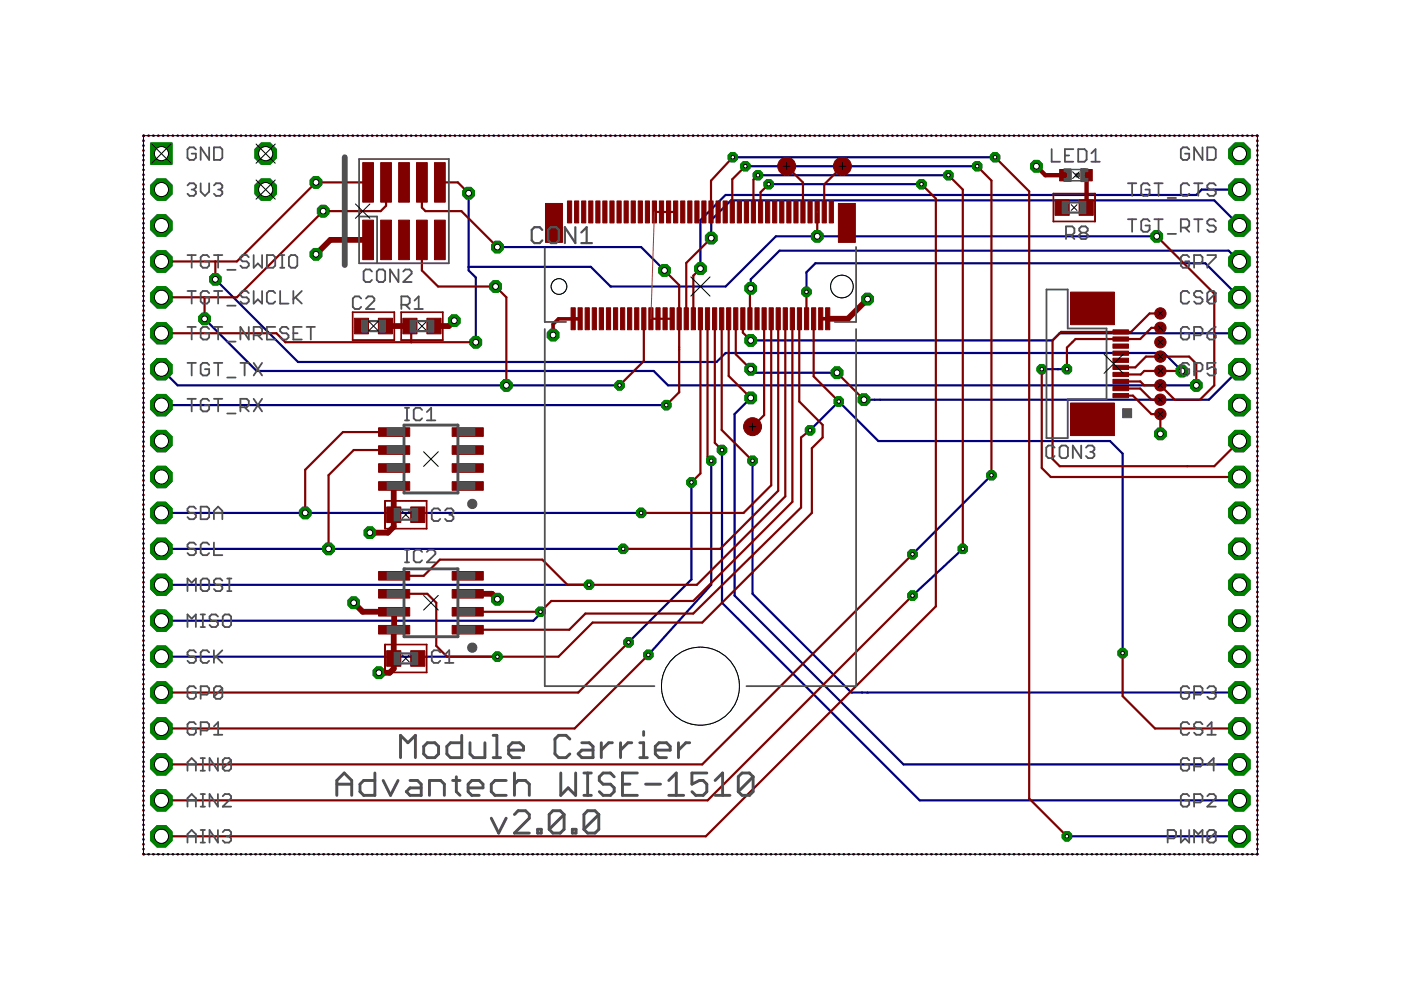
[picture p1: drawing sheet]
<svg xmlns="http://www.w3.org/2000/svg" width="297mm" height="210mm" viewBox="0 0 297 210" stroke-linecap="round" stroke-linejoin="round" font-family="sans-serif">
<g fill="none" stroke="#000080" stroke-width=".47">
<path d="M30.4 29.8v.1M30.4 30.8v.1M30.4 31.9v.1M30.4 32.9v.1M30.4 33.9v.1M30.4 34.9v.2M30.4 36v.1M30.4 37v.1M30.4 38v.1M30.4 39.1v.1M30.5 28.8l-.1 .1M31.5 28.8h.1"/>
<path d="M32.5 28.8h.1M33.5 28.8h.1M34.5 28.8h.1M35.6 28.8h.1M36.6 28.8h.1M37.6 28.8h.1M38.7 28.8h.1M39.7 28.8h.1M40.7 28.8h.2M41.8 28.8h.1M42.8 28.8h.1M43.8 28.8h.1"/>
<path d="M44.9 28.8h.1M45.9 28.8h.1M46.9 28.8h.1M47.9 28.8h.1M49 28.8h.1M50 28.8h.1M51 28.8h.2M52.1 28.8h.1M53.1 28.8h.1M54.1 28.8h.2M55.2 28.8h.1M56.2 28.8h.1"/>
<path d="M57.2 28.8h.1M58.3 28.8h.1M59.3 28.8h.1M60.3 28.8h.1M61.3 28.8h.2M62.4 28.8h.1M63.4 28.8h.1M64.4 28.8h.2M65.5 28.8h.1M66.5 28.8h.1M67.5 28.8h.1M68.6 28.8h.1"/>
<path d="M69.6 28.8h.1M70.6 28.8h.1M71.6 28.8h.2M72.7 28.8h.1M73.7 28.8h.1M74.7 28.8h.2M75.8 28.8h.1M76.8 28.8h.1M77.8 28.8h.2M78.9 28.8h.1M79.9 28.8h.1M80.9 28.8h.1"/>
<path d="M82 28.8h.1M83 28.8h.1M84 28.8h.1M85 28.8h.2M86.1 28.8h.1M87.1 28.8h.1M88.1 28.8h.2M89.2 28.8h.1M90.2 28.8h.1M91.2 28.8h.2M92.3 28.8h.1M93.3 28.8h.1"/>
<path d="M94.3 28.8h.1M95.4 28.8h.1M96.4 28.8h.1M97.4 28.8h.1M98.4 28.8h.2M99.5 28.8h.1M100.5 28.8h.1M101.5 28.8h.2M102.6 28.8h.1M103.6 28.8h.1M104.6 28.8h.2M105.7 28.8h.1"/>
<path d="M106.7 28.8h.1M107.7 28.8h.1M108.8 28.8h.1M109.8 28.8h.1M110.8 28.8h.1M111.8 28.8h.2M112.9 28.8h.1M113.9 28.8h.1M114.9 28.8h.2M116 28.8h.1M117 28.8h.1M118 28.8h.2"/>
<path d="M119.1 28.8h.1M120.1 28.8h.1M121.1 28.8h.1M122.2 28.8h.1M123.2 28.8h.1M124.2 28.8h.1M125.2 28.8h.2M126.3 28.8h.1M127.3 28.8h.1M128.4 28.8h.1M129.4 28.8h.1M130.4 28.8h.1"/>
<path d="M131.4 28.8h.2M132.5 28.8h.1M133.5 28.8h.1M134.5 28.8h.1M135.6 28.8h.1M136.6 28.8h.1M137.6 28.8h.1M138.7 28.8h.1M139.7 28.8h.1M140.7 28.8h.1M141.8 28.8h.1M142.8 28.8h.1"/>
<path d="M143.8 28.8h.1M144.8 28.8h.1M145.9 28.8h.1M146.9 28.8h.1M147.9 28.8h.1M149 28.8h.1M150 28.8h.1M151 28.8h.2M152.1 28.8h.1M153.1 28.8h.1M154.1 28.8h.1M155.2 28.8h.1"/>
<path d="M155.4 33.3h55.6M156.2 28.8h.1M157.2 28.8h.1M158 35.2h49.2M158.2 28.8h.1M159.3 28.8h.1M160.3 28.8h.1M160.7 37.1h40.4M161.3 28.8h.2M162.4 28.8h.1M163 39.1h32.4M163.4 28.8h.1"/>
<path d="M164.4 28.8h.1M165.5 28.8h.1M166.5 28.8h.1M167.5 28.8h.1M168.6 28.8h.1M169.6 28.8h.1M170.6 28.8h.1M171.6 28.8h.2M172.7 28.8h.1M173.7 28.8h.1M174.7 28.8h.2M175.8 28.8h.1"/>
<path d="M176.8 28.8h.1M177.8 28.8h.1M178.9 28.8h.1M179.9 28.8h.1M180.9 28.8h.1M181.9 28.8h.2M183 28.8h.1M184 28.8h.1M185 28.8h.2M186.1 28.8h.1M187.1 28.8h.1M188.1 28.8h.2"/>
<path d="M189.2 28.8h.1M190.2 28.8h.1M191.2 28.8h.1M192.3 28.8h.1M193.3 28.8h.1M194.3 28.8h.1M195.3 28.8h.2M196.4 28.8h.1M197.4 28.8h.1M198.4 28.8h.2M199.5 28.8h.1M200.5 28.8h.1"/>
<path d="M201.5 28.8h.2M202.6 28.8h.1M203.6 28.8h.1M204.6 28.8h.1M205.7 28.8h.1M206.7 28.8h.1M207.7 28.8h.1M208.7 28.8h.2M209.8 28.8h.1M210.8 28.8h.1M211.8 28.8h.2M212.9 28.8h.1"/>
<path d="M213.9 28.8h.1M214.9 28.8h.2M216 28.8h.1M217 28.8h.1M218 28.8h.1M219.1 28.8h.1M220.1 28.8h.1M221.1 28.8h.1M222.1 28.8h.2M223.2 28.8h.1M224.2 28.8h.1M225.2 28.8h.2"/>
<path d="M226.3 28.8h.1M227.3 28.8h.1M228.3 28.8h.2M229.4 28.8h.1M230.4 28.8h.1M231.4 28.8h.1M232.5 28.8h.1M233.5 28.8h.1M234.5 28.8h.1M235.5 28.8h.2M236.6 28.8h.1M237.6 28.8h.1"/>
<path d="M238.7 28.8h.1M239.7 28.8h.1M240.7 28.8h.1M241.7 28.8h.2M242.8 28.8h.1M243.8 28.8h.1M244.8 28.8h.1M245.9 28.8h.1M246.9 28.8h.1M247.9 28.8h.1M249 28.8h.1M250 28.8h.1"/>
<path d="M251 28.8h.1M252.1 28.8h.1M253.1 28.8h.1M254.1 28.8h.1M255.1 28.8h.1M256.2 28.8h.1M257.2 28.8h.1M258.2 28.8h.1M259.3 28.8h.1M260.3 28.8h.1M261.3 28.8h.1M262.4 28.8h.1"/>
<path d="M263.4 28.8h.1M264.4 28.8h.1M265.5 28.8h.1M266.5 28.8l.1 .1M266.6 29.8v.1M266.6 30.8v.1M266.6 31.9v.1M266.6 32.9v.1M266.6 33.9v.1M266.6 34.9v.2M266.6 36v.1M266.6 37v.1"/>
<path d="M266.6 38v.1M266.6 39.1v.1M30.4 40.1v.1M30.4 41.1v.1M30.4 42.1v.1M30.4 43.2v.1M30.4 44.2v.1M30.4 45.2v.1M30.4 46.2v.2M30.4 47.3v.1M30.4 48.3v.1M30.4 49.3v.1"/>
<path d="M30.4 50.4v.1M30.4 51.4v.1M30.4 52.4v.1M30.4 53.4v.2M30.4 54.5v.1M30.4 55.5v.1M30.4 56.5v.1M30.4 57.6v.1M30.4 58.6v.1M30.4 59.6v.1M45.7 59.2l17.5 17.6h88.7l1.9-2h93l3.8 3.9M99.4 41v16.3l1.5 1.5v13.8"/>
<path d="M105.5 52.4h30.4l5 4.9M245.3 50.1h-80.8l-10.7 10.6h-24.3l-4.2-4.1h-25.9M262.8 47.8l-5.3-5.3h-102.5l-4.2 4.2v3.8M262.8 55.4l-2.3-2.3h-95.2l-6.1 6.1v1.9M262.8 40.2h-8l-1.2 1.1h-99.8l-5.3 5.4v10.3M266.6 40.1v.1M266.6 41.1v.1M266.6 42.1v.1M266.6 43.2v.1M266.6 44.2v.1M266.6 45.2v.1M266.6 46.2v.2"/>
<path d="M266.6 47.3v.1M266.6 48.3v.1M266.6 49.3v.1M266.6 50.4v.1M266.6 51.4v.1M266.6 52.4v.1M266.6 53.4v.2M266.6 54.5v.1M266.6 55.5v.1M266.6 56.5v.1M266.6 57.6v.1M266.6 58.6v.1"/>
<path d="M266.6 59.6v.1M30.4 60.6v.2M30.4 61.7v.1M30.4 62.7v.1M30.4 63.7v.2M30.4 64.8v.1M30.4 65.8v.1M30.4 66.8v.1M30.4 67.9v.1M30.4 68.9v.1M30.4 69.9v.1M30.4 70.9v.2"/>
<path d="M30.4 72v.1M30.4 73v.1M30.4 74v.1M30.4 75.1v.1M30.4 76.1v.1M30.4 77.1v.1M30.4 78.1v.2M30.4 79.2v.1M34.2 78.3l3.5 3.4h93.7M43.4 67.6l11 11.1h84.2l3 3h112M159.2 78.3l.7 .7h17.6M171 61.9v-4.2l1.9-1.9h82.6l7.3 7.2"/>
<path d="M220.9 78.3h5.3M262.8 78.3l-6.5 6.5h-73.1M262.8 70.7h-38.1l-1.5 1.5h-64M266.6 60.6v.2M266.6 61.7v.1M266.6 62.7v.1M266.6 63.7v.2M266.6 64.8v.1M266.6 65.8v.1M266.6 66.8v.1M266.6 67.9v.1M266.6 68.9v.1"/>
<path d="M266.6 69.9v.1M266.6 70.9v.2M266.6 72v.1M266.6 73v.1M266.6 74v.1M266.6 75.1v.1M266.6 76.1v.1M266.6 77.1v.1M266.6 78.1v.2M266.6 79.2v.1M30.4 80.2v.1M30.4 81.2v.1"/>
<path d="M30.4 82.3v.1M30.4 83.3v.1M30.4 84.3v.1M30.4 85.3v.1M30.4 86.4v.1M30.4 87.4v.1M30.4 88.4v.1M30.4 89.5v.1M30.4 90.5v.1M30.4 91.5v.1M30.4 92.5v.1M30.4 93.6v.1"/>
<path d="M30.4 94.6v.1M30.4 95.6v.1M30.4 96.6v.2M30.4 97.7v.1M30.4 98.7v.1M30.4 99.7v.2M34.2 85.9h107.1M150.8 97.7v26.3l-13.3 14.9M153.1 95.4v32.4l41.9 41.9h67.8M159.2 84.4l-3.5 3.4v38.5l35.9 35.8h71.2M159.6 97.7v28.2l20.9 20.9h82.3M171.7 91.2l6.1-6.1 8.4 8.4h49.2l2.6 2.7v42.3"/>
<path d="M266.6 80.2v.1M266.6 81.2v.1M266.6 82.3v.1M266.6 83.3v.1M266.6 84.3v.1M266.6 85.3v.1M266.6 86.4v.1M266.6 87.4v.1M266.6 88.4v.1M266.6 89.5v.1M266.6 90.5v.1M266.6 91.5v.1"/>
<path d="M266.6 92.5v.1M266.6 93.6v.1M266.6 94.6v.1M266.6 95.6v.1M266.6 96.6v.2M266.6 97.7v.1M266.6 98.7v.1M266.6 99.7v.2M30.4 100.8v.1M30.4 101.8v.1M30.4 102.8v.1M30.4 103.9v.1"/>
<path d="M30.4 104.9v.1M30.4 105.9v.1M30.4 106.9v.2M30.4 108v.1M30.4 109v.1M30.4 110v.2M30.4 111.1v.1M30.4 112.1v.1M30.4 113.1v.1M30.4 114.2v.1M30.4 115.2v.1M30.4 116.2v.1"/>
<path d="M30.4 117.2v.1M30.4 118.3v.1M30.4 119.3v.1M34.2 108.8h101.7M34.2 116.4h97.9M146.6 102.3v20.6l-13.3 13.3M204.1 116.4l-10.6 9.9M210.2 100.8l-16.7 16.7M266.6 100.8v.1M266.6 101.8v.1M266.6 102.8v.1M266.6 103.9v.1"/>
<path d="M266.6 104.9v.1M266.6 105.9v.1M266.6 106.9v.2M266.6 108v.1M266.6 109v.1M266.6 110v.2M266.6 111.1v.1M266.6 112.1v.1M266.6 113.1v.1M266.6 114.2v.1M266.6 115.2v.1M266.6 116.2v.1"/>
<path d="M266.6 117.2v.1M266.6 118.3v.1M266.6 119.3v.1M30.4 120.3v.1M30.4 121.3v.2M30.4 122.4v.1M30.4 123.4v.1M30.4 124.4v.1M30.4 125.5v.1M30.4 126.5v.1M30.4 127.5v.1M30.4 128.5v.2"/>
<path d="M30.4 129.6v.1M30.4 130.6v.1M30.4 131.6v.1M30.4 132.7v.1M30.4 133.7v.1M30.4 134.7v.1M30.4 135.7v.2M30.4 136.8v.1M30.4 137.8v.1M30.4 138.8v.1M30.4 139.9v.1M34.2 124h90.7"/>
<path d="M34.2 139.2h71.3M114.6 129.7v.4l-1.5 1.5h-78.9M266.6 120.3v.1M266.6 121.3v.2M266.6 122.4v.1M266.6 123.4v.1M266.6 124.4v.1M266.6 125.5v.1M266.6 126.5v.1M266.6 127.5v.1M266.6 128.5v.2M266.6 129.6v.1"/>
<path d="M266.6 130.6v.1M266.6 131.6v.1M266.6 132.7v.1M266.6 133.7v.1M266.6 134.7v.1M266.6 135.7v.2M266.6 136.8v.1M266.6 137.8v.1M266.6 138.8v.1M266.6 139.9v.1M30.4 140.9v.1M30.4 141.9v.1"/>
<path d="M30.4 142.9v.2M30.4 144v.1M30.4 145v.1M30.4 146v.2M30.4 147.1v.1M30.4 148.1v.1M30.4 149.1v.1M30.4 150.2v.1M30.4 151.2v.1M30.4 152.2v.1M30.4 153.2v.2M30.4 154.3v.1"/>
<path d="M30.4 155.3v.1M30.4 156.3v.1M30.4 157.4v.1M30.4 158.4v.1M30.4 159.4v.1M266.6 140.9v.1M266.6 141.9v.1M266.6 142.9v.2M266.6 144v.1M266.6 145v.1M266.6 146v.2M266.6 147.1v.1"/>
<path d="M266.6 148.1v.1M266.6 149.1v.1M266.6 150.2v.1M266.6 151.2v.1M266.6 152.2v.1M266.6 153.2v.2M266.6 154.3v.1M266.6 155.3v.1M266.6 156.3v.1M266.6 157.4v.1M266.6 158.4v.1M266.6 159.4v.1"/>
<path d="M30.4 160.4v.1M30.4 161.5v.1M30.4 162.5v.1M30.4 163.5v.1M30.4 164.5v.2M30.4 165.6v.1M30.4 166.6v.1M30.4 167.6v.1M30.4 168.7v.1M30.4 169.7v.1M30.4 170.7v.1M30.4 171.7v.2"/>
<path d="M30.4 172.8v.1M30.4 173.8v.1M30.4 174.8v.1M30.4 175.9v.1M30.4 176.9v.1M30.4 177.9v.1M30.4 178.9v.2M30.4 180v.1M226.2 177.3h36.6M266.6 160.4v.1M266.6 161.5v.1M266.6 162.5v.1"/>
<path d="M266.6 163.5v.1M266.6 164.5v.2M266.6 165.6v.1M266.6 166.6v.1M266.6 167.6v.1M266.6 168.7v.1M266.6 169.7v.1M266.6 170.7v.1M266.6 171.7v.2M266.6 172.8v.1M266.6 173.8v.1M266.6 174.8v.1"/>
<path d="M266.6 175.9v.1M266.6 176.9v.1M266.6 177.9v.1M266.6 178.9v.2M266.6 180v.1M30.4 181l.1 .1M31.5 181.1h.1M32.5 181.1h.1M33.5 181.1h.1M34.5 181.1h.1M35.6 181.1h.1M36.6 181.1h.1"/>
<path d="M37.6 181.1h.1M38.7 181.1h.1M39.7 181.1h.1M40.7 181.1h.2M41.8 181.1h.1M42.8 181.1h.1M43.8 181.1h.1M44.9 181.1h.1M45.9 181.1h.1M46.9 181.1h.1M47.9 181.1h.1M49 181.1h.1"/>
<path d="M50 181.1h.1M51 181.1h.2M52.1 181.1h.1M53.1 181.1h.1M54.1 181.1h.2M55.2 181.1h.1M56.2 181.1h.1M57.2 181.1h.1M58.3 181.1h.1M59.3 181.1h.1M60.3 181.1h.1M61.3 181.1h.2"/>
<path d="M62.4 181.1h.1M63.4 181.1h.1M64.4 181.1h.2M65.5 181.1h.1M66.5 181.1h.1M67.5 181.1h.1M68.6 181.1h.1M69.6 181.1h.1M70.6 181.1h.1M71.6 181.1h.2M72.7 181.1h.1M73.7 181.1h.1"/>
<path d="M74.7 181.1h.2M75.8 181.1h.1M76.8 181.1h.1M77.8 181.1h.2M78.9 181.1h.1M79.9 181.1h.1M80.9 181.1h.1M82 181.1h.1M83 181.1h.1M84 181.1h.1M85 181.1h.2M86.1 181.1h.1"/>
<path d="M87.1 181.1h.1M88.1 181.1h.2M89.2 181.1h.1M90.2 181.1h.1M91.2 181.1h.2M92.3 181.1h.1M93.3 181.1h.1M94.3 181.1h.1M95.4 181.1h.1M96.4 181.1h.1M97.4 181.1h.1M98.4 181.1h.2"/>
<path d="M99.5 181.1h.1M100.5 181.1h.1M101.5 181.1h.2M102.6 181.1h.1M103.6 181.1h.1M104.6 181.1h.2M105.7 181.1h.1M106.7 181.1h.1M107.7 181.1h.1M108.8 181.1h.1M109.8 181.1h.1M110.8 181.1h.1"/>
<path d="M111.8 181.1h.2M112.9 181.1h.1M113.9 181.1h.1M114.9 181.1h.2M116 181.1h.1M117 181.1h.1M118 181.1h.2M119.1 181.1h.1M120.1 181.1h.1M121.1 181.1h.1M122.2 181.1h.1M123.2 181.1h.1"/>
<path d="M124.2 181.1h.1M125.2 181.1h.2M126.3 181.1h.1M127.3 181.1h.1M128.4 181.1h.1M129.4 181.1h.1M130.4 181.1h.1M131.4 181.1h.2M132.5 181.1h.1M133.5 181.1h.1M134.5 181.1h.1M135.6 181.1h.1"/>
<path d="M136.6 181.1h.1M137.6 181.1h.1M138.7 181.1h.1M139.7 181.1h.1M140.7 181.1h.1M141.8 181.1h.1M142.8 181.1h.1M143.8 181.1h.1M144.8 181.1h.1M145.9 181.1h.1M146.9 181.1h.1M147.9 181.1h.1"/>
<path d="M149 181.1h.1M150 181.1h.1M151 181.1h.2M152.1 181.1h.1M153.1 181.1h.1M154.1 181.1h.1M155.2 181.1h.1M156.2 181.1h.1M157.2 181.1h.1M158.2 181.1h.1M159.3 181.1h.1M160.3 181.1h.1"/>
<path d="M161.3 181.1h.2M162.4 181.1h.1M163.4 181.1h.1M164.4 181.1h.1M165.5 181.1h.1M166.5 181.1h.1M167.5 181.1h.1M168.6 181.1h.1M169.6 181.1h.1M170.6 181.1h.1M171.6 181.1h.2M172.7 181.1h.1"/>
<path d="M173.7 181.1h.1M174.7 181.1h.2M175.8 181.1h.1M176.8 181.1h.1M177.8 181.1h.1M178.9 181.1h.1M179.9 181.1h.1M180.9 181.1h.1M181.9 181.1h.2M183 181.1h.1M184 181.1h.1M185 181.1h.2"/>
<path d="M186.1 181.1h.1M187.1 181.1h.1M188.1 181.1h.2M189.2 181.1h.1M190.2 181.1h.1M191.2 181.1h.1M192.3 181.1h.1M193.3 181.1h.1M194.3 181.1h.1M195.3 181.1h.2M196.4 181.1h.1M197.4 181.1h.1"/>
<path d="M198.4 181.1h.2M199.5 181.1h.1M200.5 181.1h.1M201.5 181.1h.2M202.6 181.1h.1M203.6 181.1h.1M204.6 181.1h.1M205.7 181.1h.1M206.7 181.1h.1M207.7 181.1h.1M208.7 181.1h.2M209.8 181.1h.1"/>
<path d="M210.8 181.1h.1M211.8 181.1h.2M212.9 181.1h.1M213.9 181.1h.1M214.9 181.1h.2M216 181.1h.1M217 181.1h.1M218 181.1h.1M219.1 181.1h.1M220.1 181.1h.1M221.1 181.1h.1M222.1 181.1h.2"/>
<path d="M223.2 181.1h.1M224.2 181.1h.1M225.2 181.1h.2M226.3 181.1h.1M227.3 181.1h.1M228.3 181.1h.2M229.4 181.1h.1M230.4 181.1h.1M231.4 181.1h.1M232.5 181.1h.1M233.5 181.1h.1M234.5 181.1h.1"/>
<path d="M235.5 181.1h.2M236.6 181.1h.1M237.6 181.1h.1M238.7 181.1h.1M239.7 181.1h.1M240.7 181.1h.1M241.7 181.1h.2M242.8 181.1h.1M243.8 181.1h.1M244.8 181.1h.1M245.9 181.1h.1M246.9 181.1h.1"/>
<path d="M247.9 181.1h.1M249 181.1h.1M250 181.1h.1M251 181.1h.1M252.1 181.1h.1M253.1 181.1h.1M254.1 181.1h.1M255.1 181.1h.1M256.2 181.1h.1M257.2 181.1h.1M258.2 181.1h.1M259.3 181.1h.1"/>
<path d="M260.3 181.1h.1M261.3 181.1h.1M262.4 181.1h.1M263.4 181.1h.1M264.4 181.1h.1M265.5 181.1h.1M266.6 181l-.1 .1"/>
</g>
<path d="M32 30.3h4.5v4.5h-4.5z" fill="#008000" stroke="#008000" stroke-width=".21"/>
<circle cx="34.2" cy="32.6" r="1.5" fill="#fff" stroke="#000" stroke-width=".21"/>
<circle cx="34.2" cy="40.2" r="2.45" fill="#008000" stroke="#008000" stroke-width=".21"/>
<circle cx="34.2" cy="40.2" r="1.5" fill="#fff" stroke="#000" stroke-width=".21"/>
<circle cx="34.2" cy="47.8" r="2.45" fill="#008000" stroke="#008000" stroke-width=".21"/>
<circle cx="34.2" cy="47.8" r="1.5" fill="#fff" stroke="#000" stroke-width=".21"/>
<circle cx="34.2" cy="55.4" r="2.45" fill="#008000" stroke="#008000" stroke-width=".21"/>
<circle cx="34.2" cy="55.4" r="1.5" fill="#fff" stroke="#000" stroke-width=".21"/>
<circle cx="34.2" cy="63" r="2.45" fill="#008000" stroke="#008000" stroke-width=".21"/>
<circle cx="34.2" cy="63" r="1.5" fill="#fff" stroke="#000" stroke-width=".21"/>
<circle cx="34.2" cy="70.7" r="2.45" fill="#008000" stroke="#008000" stroke-width=".21"/>
<circle cx="34.2" cy="70.7" r="1.5" fill="#fff" stroke="#000" stroke-width=".21"/>
<circle cx="34.2" cy="78.3" r="2.45" fill="#008000" stroke="#008000" stroke-width=".21"/>
<circle cx="34.2" cy="78.3" r="1.5" fill="#fff" stroke="#000" stroke-width=".21"/>
<circle cx="34.2" cy="85.9" r="2.45" fill="#008000" stroke="#008000" stroke-width=".21"/>
<circle cx="34.2" cy="85.9" r="1.5" fill="#fff" stroke="#000" stroke-width=".21"/>
<circle cx="34.2" cy="93.5" r="2.45" fill="#008000" stroke="#008000" stroke-width=".21"/>
<circle cx="34.2" cy="93.5" r="1.5" fill="#fff" stroke="#000" stroke-width=".21"/>
<circle cx="34.2" cy="101.1" r="2.45" fill="#008000" stroke="#008000" stroke-width=".21"/>
<circle cx="34.2" cy="101.1" r="1.5" fill="#fff" stroke="#000" stroke-width=".21"/>
<circle cx="34.2" cy="108.8" r="2.45" fill="#008000" stroke="#008000" stroke-width=".21"/>
<circle cx="34.2" cy="108.8" r="1.5" fill="#fff" stroke="#000" stroke-width=".21"/>
<circle cx="34.2" cy="116.4" r="2.45" fill="#008000" stroke="#008000" stroke-width=".21"/>
<circle cx="34.2" cy="116.4" r="1.5" fill="#fff" stroke="#000" stroke-width=".21"/>
<circle cx="34.2" cy="124" r="2.45" fill="#008000" stroke="#008000" stroke-width=".21"/>
<circle cx="34.2" cy="124" r="1.5" fill="#fff" stroke="#000" stroke-width=".21"/>
<circle cx="34.2" cy="131.6" r="2.45" fill="#008000" stroke="#008000" stroke-width=".21"/>
<circle cx="34.2" cy="131.6" r="1.5" fill="#fff" stroke="#000" stroke-width=".21"/>
<circle cx="34.2" cy="139.2" r="2.45" fill="#008000" stroke="#008000" stroke-width=".21"/>
<circle cx="34.2" cy="139.2" r="1.5" fill="#fff" stroke="#000" stroke-width=".21"/>
<circle cx="34.2" cy="146.8" r="2.45" fill="#008000" stroke="#008000" stroke-width=".21"/>
<circle cx="34.2" cy="146.8" r="1.5" fill="#fff" stroke="#000" stroke-width=".21"/>
<circle cx="34.2" cy="154.5" r="2.45" fill="#008000" stroke="#008000" stroke-width=".21"/>
<circle cx="34.2" cy="154.5" r="1.5" fill="#fff" stroke="#000" stroke-width=".21"/>
<circle cx="34.2" cy="162.1" r="2.45" fill="#008000" stroke="#008000" stroke-width=".21"/>
<circle cx="34.2" cy="162.1" r="1.5" fill="#fff" stroke="#000" stroke-width=".21"/>
<circle cx="34.2" cy="169.7" r="2.45" fill="#008000" stroke="#008000" stroke-width=".21"/>
<circle cx="34.2" cy="169.7" r="1.5" fill="#fff" stroke="#000" stroke-width=".21"/>
<circle cx="34.2" cy="177.3" r="2.45" fill="#008000" stroke="#008000" stroke-width=".21"/>
<circle cx="34.2" cy="177.3" r="1.5" fill="#fff" stroke="#000" stroke-width=".21"/>
<circle cx="262.8" cy="177.3" r="2.45" fill="#008000" stroke="#008000" stroke-width=".21"/>
<circle cx="262.8" cy="177.3" r="1.5" fill="#fff" stroke="#000" stroke-width=".21"/>
<circle cx="262.8" cy="169.7" r="2.45" fill="#008000" stroke="#008000" stroke-width=".21"/>
<circle cx="262.8" cy="169.7" r="1.5" fill="#fff" stroke="#000" stroke-width=".21"/>
<circle cx="262.8" cy="162.1" r="2.45" fill="#008000" stroke="#008000" stroke-width=".21"/>
<circle cx="262.8" cy="162.1" r="1.5" fill="#fff" stroke="#000" stroke-width=".21"/>
<circle cx="262.8" cy="154.5" r="2.45" fill="#008000" stroke="#008000" stroke-width=".21"/>
<circle cx="262.8" cy="154.5" r="1.5" fill="#fff" stroke="#000" stroke-width=".21"/>
<circle cx="262.8" cy="146.8" r="2.45" fill="#008000" stroke="#008000" stroke-width=".21"/>
<circle cx="262.8" cy="146.8" r="1.5" fill="#fff" stroke="#000" stroke-width=".21"/>
<circle cx="262.8" cy="139.2" r="2.45" fill="#008000" stroke="#008000" stroke-width=".21"/>
<circle cx="262.8" cy="139.2" r="1.5" fill="#fff" stroke="#000" stroke-width=".21"/>
<circle cx="262.8" cy="131.6" r="2.45" fill="#008000" stroke="#008000" stroke-width=".21"/>
<circle cx="262.8" cy="131.6" r="1.5" fill="#fff" stroke="#000" stroke-width=".21"/>
<circle cx="262.8" cy="124" r="2.45" fill="#008000" stroke="#008000" stroke-width=".21"/>
<circle cx="262.8" cy="124" r="1.5" fill="#fff" stroke="#000" stroke-width=".21"/>
<circle cx="262.8" cy="116.4" r="2.45" fill="#008000" stroke="#008000" stroke-width=".21"/>
<circle cx="262.8" cy="116.4" r="1.5" fill="#fff" stroke="#000" stroke-width=".21"/>
<circle cx="262.8" cy="108.8" r="2.45" fill="#008000" stroke="#008000" stroke-width=".21"/>
<circle cx="262.8" cy="108.8" r="1.5" fill="#fff" stroke="#000" stroke-width=".21"/>
<circle cx="262.8" cy="101.1" r="2.45" fill="#008000" stroke="#008000" stroke-width=".21"/>
<circle cx="262.8" cy="101.1" r="1.5" fill="#fff" stroke="#000" stroke-width=".21"/>
<circle cx="262.8" cy="93.5" r="2.45" fill="#008000" stroke="#008000" stroke-width=".21"/>
<circle cx="262.8" cy="93.5" r="1.5" fill="#fff" stroke="#000" stroke-width=".21"/>
<circle cx="262.8" cy="85.9" r="2.45" fill="#008000" stroke="#008000" stroke-width=".21"/>
<circle cx="262.8" cy="85.9" r="1.5" fill="#fff" stroke="#000" stroke-width=".21"/>
<circle cx="262.8" cy="78.3" r="2.45" fill="#008000" stroke="#008000" stroke-width=".21"/>
<circle cx="262.8" cy="78.3" r="1.5" fill="#fff" stroke="#000" stroke-width=".21"/>
<circle cx="262.8" cy="70.7" r="2.45" fill="#008000" stroke="#008000" stroke-width=".21"/>
<circle cx="262.8" cy="70.7" r="1.5" fill="#fff" stroke="#000" stroke-width=".21"/>
<circle cx="262.8" cy="63" r="2.45" fill="#008000" stroke="#008000" stroke-width=".21"/>
<circle cx="262.8" cy="63" r="1.5" fill="#fff" stroke="#000" stroke-width=".21"/>
<circle cx="262.8" cy="55.4" r="2.45" fill="#008000" stroke="#008000" stroke-width=".21"/>
<circle cx="262.8" cy="55.4" r="1.5" fill="#fff" stroke="#000" stroke-width=".21"/>
<circle cx="262.8" cy="47.8" r="2.45" fill="#008000" stroke="#008000" stroke-width=".21"/>
<circle cx="262.8" cy="47.8" r="1.5" fill="#fff" stroke="#000" stroke-width=".21"/>
<circle cx="262.8" cy="40.2" r="2.45" fill="#008000" stroke="#008000" stroke-width=".21"/>
<circle cx="262.8" cy="40.2" r="1.5" fill="#fff" stroke="#000" stroke-width=".21"/>
<circle cx="262.8" cy="32.6" r="2.45" fill="#008000" stroke="#008000" stroke-width=".21"/>
<circle cx="262.8" cy="32.6" r="1.5" fill="#fff" stroke="#000" stroke-width=".21"/>
<circle cx="56.3" cy="40.2" r="2.45" fill="#008000" stroke="#008000" stroke-width=".21"/>
<circle cx="56.3" cy="40.2" r="1.5" fill="#fff" stroke="#000" stroke-width=".21"/>
<circle cx="56.3" cy="32.6" r="2.45" fill="#008000" stroke="#008000" stroke-width=".21"/>
<circle cx="56.3" cy="32.6" r="1.5" fill="#fff" stroke="#000" stroke-width=".21"/>
<circle cx="80.3" cy="142.6" r="1.33" fill="#008000" stroke="#008000" stroke-width=".21"/>
<circle cx="80.3" cy="142.6" r=".61" fill="#fff" stroke="#000" stroke-width=".21"/>
<circle cx="105.5" cy="127" r="1.33" fill="#008000" stroke="#008000" stroke-width=".21"/>
<circle cx="105.5" cy="127" r=".61" fill="#fff" stroke="#000" stroke-width=".21"/>
<circle cx="75" cy="127.8" r="1.33" fill="#008000" stroke="#008000" stroke-width=".21"/>
<circle cx="75" cy="127.8" r=".61" fill="#fff" stroke="#000" stroke-width=".21"/>
<circle cx="78.4" cy="112.9" r="1.33" fill="#008000" stroke="#008000" stroke-width=".21"/>
<circle cx="78.4" cy="112.9" r=".61" fill="#fff" stroke="#000" stroke-width=".21"/>
<circle cx="67" cy="53.9" r="1.33" fill="#008000" stroke="#008000" stroke-width=".21"/>
<circle cx="67" cy="53.9" r=".61" fill="#fff" stroke="#000" stroke-width=".21"/>
<circle cx="219.7" cy="35.2" r="1.33" fill="#008000" stroke="#008000" stroke-width=".21"/>
<circle cx="219.7" cy="35.2" r=".61" fill="#fff" stroke="#000" stroke-width=".21"/>
<circle cx="117.3" cy="71" r="1.33" fill="#008000" stroke="#008000" stroke-width=".21"/>
<circle cx="117.3" cy="71" r=".61" fill="#fff" stroke="#000" stroke-width=".21"/>
<circle cx="183.9" cy="63.4" r="1.33" fill="#008000" stroke="#008000" stroke-width=".21"/>
<circle cx="183.9" cy="63.4" r=".61" fill="#fff" stroke="#000" stroke-width=".21"/>
<circle cx="246" cy="92" r="1.33" fill="#008000" stroke="#008000" stroke-width=".21"/>
<circle cx="246" cy="92" r=".61" fill="#fff" stroke="#000" stroke-width=".21"/>
<circle cx="96.3" cy="68" r="1.33" fill="#008000" stroke="#008000" stroke-width=".21"/>
<circle cx="96.3" cy="68" r=".61" fill="#fff" stroke="#000" stroke-width=".21"/>
<circle cx="131.4" cy="81.7" r="1.07" fill="#008000" stroke="#008000" stroke-width=".21"/>
<circle cx="131.4" cy="81.7" r=".38" fill="#fff" stroke="#000" stroke-width=".21"/>
<circle cx="105.1" cy="60.7" r="1.33" fill="#008000" stroke="#008000" stroke-width=".21"/>
<circle cx="105.1" cy="60.7" r=".61" fill="#fff" stroke="#000" stroke-width=".21"/>
<circle cx="107.4" cy="81.7" r="1.33" fill="#008000" stroke="#008000" stroke-width=".21"/>
<circle cx="107.4" cy="81.7" r=".61" fill="#fff" stroke="#000" stroke-width=".21"/>
<circle cx="141.3" cy="85.9" r="1.07" fill="#008000" stroke="#008000" stroke-width=".21"/>
<circle cx="141.3" cy="85.9" r=".38" fill="#fff" stroke="#000" stroke-width=".21"/>
<circle cx="105.5" cy="52.4" r="1.33" fill="#008000" stroke="#008000" stroke-width=".21"/>
<circle cx="105.5" cy="52.4" r=".61" fill="#fff" stroke="#000" stroke-width=".21"/>
<circle cx="140.9" cy="57.3" r="1.33" fill="#008000" stroke="#008000" stroke-width=".21"/>
<circle cx="140.9" cy="57.3" r=".61" fill="#fff" stroke="#000" stroke-width=".21"/>
<circle cx="135.9" cy="108.8" r="1.07" fill="#008000" stroke="#008000" stroke-width=".21"/>
<circle cx="135.9" cy="108.8" r=".38" fill="#fff" stroke="#000" stroke-width=".21"/>
<circle cx="64.7" cy="108.8" r="1.33" fill="#008000" stroke="#008000" stroke-width=".21"/>
<circle cx="64.7" cy="108.8" r=".61" fill="#fff" stroke="#000" stroke-width=".21"/>
<circle cx="132.1" cy="116.4" r="1.07" fill="#008000" stroke="#008000" stroke-width=".21"/>
<circle cx="132.1" cy="116.4" r=".38" fill="#fff" stroke="#000" stroke-width=".21"/>
<circle cx="69.7" cy="116.4" r="1.33" fill="#008000" stroke="#008000" stroke-width=".21"/>
<circle cx="69.7" cy="116.4" r=".61" fill="#fff" stroke="#000" stroke-width=".21"/>
<circle cx="124.9" cy="124" r="1.07" fill="#008000" stroke="#008000" stroke-width=".21"/>
<circle cx="124.9" cy="124" r=".38" fill="#fff" stroke="#000" stroke-width=".21"/>
<circle cx="114.6" cy="129.7" r="1.07" fill="#008000" stroke="#008000" stroke-width=".21"/>
<circle cx="114.6" cy="129.7" r=".38" fill="#fff" stroke="#000" stroke-width=".21"/>
<circle cx="105.5" cy="139.2" r="1.07" fill="#008000" stroke="#008000" stroke-width=".21"/>
<circle cx="105.5" cy="139.2" r=".38" fill="#fff" stroke="#000" stroke-width=".21"/>
<circle cx="193.5" cy="117.5" r="1.07" fill="#008000" stroke="#008000" stroke-width=".21"/>
<circle cx="193.5" cy="117.5" r=".38" fill="#fff" stroke="#000" stroke-width=".21"/>
<circle cx="210.2" cy="100.8" r="1.07" fill="#008000" stroke="#008000" stroke-width=".21"/>
<circle cx="210.2" cy="100.8" r=".38" fill="#fff" stroke="#000" stroke-width=".21"/>
<circle cx="158" cy="35.2" r="1.07" fill="#008000" stroke="#008000" stroke-width=".21"/>
<circle cx="158" cy="35.2" r=".38" fill="#fff" stroke="#000" stroke-width=".21"/>
<circle cx="207.2" cy="35.2" r="1.07" fill="#008000" stroke="#008000" stroke-width=".21"/>
<circle cx="207.2" cy="35.2" r=".38" fill="#fff" stroke="#000" stroke-width=".21"/>
<circle cx="193.5" cy="126.3" r="1.07" fill="#008000" stroke="#008000" stroke-width=".21"/>
<circle cx="193.5" cy="126.3" r=".38" fill="#fff" stroke="#000" stroke-width=".21"/>
<circle cx="204.1" cy="116.4" r="1.07" fill="#008000" stroke="#008000" stroke-width=".21"/>
<circle cx="204.1" cy="116.4" r=".38" fill="#fff" stroke="#000" stroke-width=".21"/>
<circle cx="160.7" cy="37.1" r="1.07" fill="#008000" stroke="#008000" stroke-width=".21"/>
<circle cx="160.7" cy="37.1" r=".38" fill="#fff" stroke="#000" stroke-width=".21"/>
<circle cx="201.1" cy="37.1" r="1.07" fill="#008000" stroke="#008000" stroke-width=".21"/>
<circle cx="201.1" cy="37.1" r=".38" fill="#fff" stroke="#000" stroke-width=".21"/>
<circle cx="163" cy="39.1" r="1.07" fill="#008000" stroke="#008000" stroke-width=".21"/>
<circle cx="163" cy="39.1" r=".38" fill="#fff" stroke="#000" stroke-width=".21"/>
<circle cx="195.4" cy="39.1" r="1.07" fill="#008000" stroke="#008000" stroke-width=".21"/>
<circle cx="195.4" cy="39.1" r=".38" fill="#fff" stroke="#000" stroke-width=".21"/>
<circle cx="226.2" cy="177.3" r="1.07" fill="#008000" stroke="#008000" stroke-width=".21"/>
<circle cx="226.2" cy="177.3" r=".38" fill="#fff" stroke="#000" stroke-width=".21"/>
<circle cx="155.4" cy="33.3" r="1.07" fill="#008000" stroke="#008000" stroke-width=".21"/>
<circle cx="155.4" cy="33.3" r=".38" fill="#fff" stroke="#000" stroke-width=".21"/>
<circle cx="211" cy="33.3" r="1.07" fill="#008000" stroke="#008000" stroke-width=".21"/>
<circle cx="211" cy="33.3" r=".38" fill="#fff" stroke="#000" stroke-width=".21"/>
<circle cx="146.6" cy="102.3" r="1.07" fill="#008000" stroke="#008000" stroke-width=".21"/>
<circle cx="146.6" cy="102.3" r=".38" fill="#fff" stroke="#000" stroke-width=".21"/>
<circle cx="133.3" cy="136.2" r="1.07" fill="#008000" stroke="#008000" stroke-width=".21"/>
<circle cx="133.3" cy="136.2" r=".38" fill="#fff" stroke="#000" stroke-width=".21"/>
<circle cx="150.8" cy="97.7" r="1.07" fill="#008000" stroke="#008000" stroke-width=".21"/>
<circle cx="150.8" cy="97.7" r=".38" fill="#fff" stroke="#000" stroke-width=".21"/>
<circle cx="137.5" cy="138.9" r="1.07" fill="#008000" stroke="#008000" stroke-width=".21"/>
<circle cx="137.5" cy="138.9" r=".38" fill="#fff" stroke="#000" stroke-width=".21"/>
<circle cx="159.2" cy="78.3" r="1.33" fill="#008000" stroke="#008000" stroke-width=".21"/>
<circle cx="159.2" cy="78.3" r=".61" fill="#fff" stroke="#000" stroke-width=".21"/>
<circle cx="177.5" cy="79" r="1.33" fill="#008000" stroke="#008000" stroke-width=".21"/>
<circle cx="177.5" cy="79" r=".61" fill="#fff" stroke="#000" stroke-width=".21"/>
<circle cx="183.2" cy="84.8" r="1.33" fill="#008000" stroke="#008000" stroke-width=".21"/>
<circle cx="183.2" cy="84.8" r=".61" fill="#fff" stroke="#000" stroke-width=".21"/>
<circle cx="159.2" cy="72.2" r="1.33" fill="#008000" stroke="#008000" stroke-width=".21"/>
<circle cx="159.2" cy="72.2" r=".61" fill="#fff" stroke="#000" stroke-width=".21"/>
<circle cx="171" cy="61.9" r="1.07" fill="#008000" stroke="#008000" stroke-width=".21"/>
<circle cx="171" cy="61.9" r=".38" fill="#fff" stroke="#000" stroke-width=".21"/>
<circle cx="177.8" cy="85.1" r="1.07" fill="#008000" stroke="#008000" stroke-width=".21"/>
<circle cx="177.8" cy="85.1" r=".38" fill="#fff" stroke="#000" stroke-width=".21"/>
<circle cx="238" cy="138.5" r="1.07" fill="#008000" stroke="#008000" stroke-width=".21"/>
<circle cx="238" cy="138.5" r=".38" fill="#fff" stroke="#000" stroke-width=".21"/>
<circle cx="171.7" cy="91.2" r="1.07" fill="#008000" stroke="#008000" stroke-width=".21"/>
<circle cx="171.7" cy="91.2" r=".38" fill="#fff" stroke="#000" stroke-width=".21"/>
<circle cx="159.6" cy="97.7" r="1.07" fill="#008000" stroke="#008000" stroke-width=".21"/>
<circle cx="159.6" cy="97.7" r=".38" fill="#fff" stroke="#000" stroke-width=".21"/>
<circle cx="153.1" cy="95.4" r="1.07" fill="#008000" stroke="#008000" stroke-width=".21"/>
<circle cx="153.1" cy="95.4" r=".38" fill="#fff" stroke="#000" stroke-width=".21"/>
<circle cx="159.2" cy="84.4" r="1.33" fill="#008000" stroke="#008000" stroke-width=".21"/>
<circle cx="159.2" cy="84.4" r=".61" fill="#fff" stroke="#000" stroke-width=".21"/>
<circle cx="159.2" cy="61.1" r="1.33" fill="#008000" stroke="#008000" stroke-width=".21"/>
<circle cx="159.2" cy="61.1" r=".61" fill="#fff" stroke="#000" stroke-width=".21"/>
<circle cx="148.5" cy="57" r="1.33" fill="#008000" stroke="#008000" stroke-width=".21"/>
<circle cx="148.5" cy="57" r=".61" fill="#fff" stroke="#000" stroke-width=".21"/>
<circle cx="150.8" cy="50.5" r="1.33" fill="#008000" stroke="#008000" stroke-width=".21"/>
<circle cx="150.8" cy="50.5" r=".61" fill="#fff" stroke="#000" stroke-width=".21"/>
<circle cx="67" cy="38.7" r="1.33" fill="#008000" stroke="#008000" stroke-width=".21"/>
<circle cx="67" cy="38.7" r=".61" fill="#fff" stroke="#000" stroke-width=".21"/>
<circle cx="45.7" cy="59.2" r="1.33" fill="#008000" stroke="#008000" stroke-width=".21"/>
<circle cx="45.7" cy="59.2" r=".61" fill="#fff" stroke="#000" stroke-width=".21"/>
<circle cx="250.6" cy="78.7" r="1.33" fill="#008000" stroke="#008000" stroke-width=".21"/>
<circle cx="250.6" cy="78.7" r=".61" fill="#fff" stroke="#000" stroke-width=".21"/>
<circle cx="68.5" cy="44.8" r="1.33" fill="#008000" stroke="#008000" stroke-width=".21"/>
<circle cx="68.5" cy="44.8" r=".61" fill="#fff" stroke="#000" stroke-width=".21"/>
<circle cx="43.4" cy="67.6" r="1.33" fill="#008000" stroke="#008000" stroke-width=".21"/>
<circle cx="43.4" cy="67.6" r=".61" fill="#fff" stroke="#000" stroke-width=".21"/>
<circle cx="253.6" cy="81.7" r="1.33" fill="#008000" stroke="#008000" stroke-width=".21"/>
<circle cx="253.6" cy="81.7" r=".61" fill="#fff" stroke="#000" stroke-width=".21"/>
<circle cx="100.9" cy="72.6" r="1.33" fill="#008000" stroke="#008000" stroke-width=".21"/>
<circle cx="100.9" cy="72.6" r=".61" fill="#fff" stroke="#000" stroke-width=".21"/>
<circle cx="99.4" cy="41" r="1.33" fill="#008000" stroke="#008000" stroke-width=".21"/>
<circle cx="99.4" cy="41" r=".61" fill="#fff" stroke="#000" stroke-width=".21"/>
<circle cx="245.3" cy="50.1" r="1.33" fill="#008000" stroke="#008000" stroke-width=".21"/>
<circle cx="245.3" cy="50.1" r=".61" fill="#fff" stroke="#000" stroke-width=".21"/>
<circle cx="173.3" cy="50.1" r="1.33" fill="#008000" stroke="#008000" stroke-width=".21"/>
<circle cx="173.3" cy="50.1" r=".61" fill="#fff" stroke="#000" stroke-width=".21"/>
<circle cx="220.9" cy="78.3" r="1.07" fill="#008000" stroke="#008000" stroke-width=".21"/>
<circle cx="220.9" cy="78.3" r=".38" fill="#fff" stroke="#000" stroke-width=".21"/>
<circle cx="226.2" cy="78.3" r="1.07" fill="#008000" stroke="#008000" stroke-width=".21"/>
<circle cx="226.2" cy="78.3" r=".38" fill="#fff" stroke="#000" stroke-width=".21"/>
<g fill="#800000" stroke="#800000" stroke-width=".21">
<path d="M148.1 65.3h.8v4.6h-.8z"/>
<path d="M148.8 42.6h.9v4.7h-.9z"/>
<path d="M147.3 42.6h.9v4.7h-.9z"/>
<path d="M146.6 65.3h.8v4.6h-.8z"/>
<path d="M149.6 65.3h.9v4.6h-.9z"/>
<path d="M145.1 65.3h.8v4.6h-.8z"/>
<path d="M151.1 65.3h.9v4.6h-.9z"/>
<path d="M152.6 65.3h.9v4.6h-.9z"/>
<path d="M154.1 65.3h.8v4.6h-.8z"/>
<path d="M150.3 42.6h.9v4.7h-.9z"/>
<path d="M145.8 42.6h.9v4.7h-.9z"/>
<path d="M144.3 42.6h.9v4.7h-.9z"/>
<path d="M142.8 42.6h.9v4.7h-.9z"/>
<path d="M141.3 42.6h.9v4.7h-.9z"/>
<path d="M139.8 42.6h.9v4.7h-.9z"/>
<path d="M138.3 42.6h.9v4.7h-.9z"/>
<path d="M136.8 42.6h.9v4.7h-.9z"/>
<path d="M135.3 42.6h.9v4.7h-.9z"/>
<path d="M133.8 42.6h.9v4.7h-.9z"/>
<path d="M132.3 42.6h.9v4.7h-.9z"/>
<path d="M130.8 42.6h.9v4.7h-.9z"/>
<path d="M129.3 42.6h.9v4.7h-.9z"/>
<path d="M127.8 42.6h.9v4.7h-.9z"/>
<path d="M126.3 42.6h.9v4.7h-.9z"/>
<path d="M124.8 42.6h.9v4.7h-.9z"/>
<path d="M123.3 42.6h.9v4.7h-.9z"/>
<path d="M121.8 42.6h.9v4.7h-.9z"/>
<path d="M120.3 42.6h.9v4.7h-.9z"/>
<path d="M151.8 42.6h.9v4.7h-.9z"/>
<path d="M153.3 42.6h.9v4.7h-.9z"/>
<path d="M154.8 42.6h.9v4.7h-.9z"/>
<path d="M156.3 42.6h.9v4.7h-.9z"/>
<path d="M157.8 42.6h.9v4.7h-.9z"/>
<path d="M159.3 42.6h.9v4.7h-.9z"/>
<path d="M160.8 42.6h.9v4.7h-.9z"/>
<path d="M162.3 42.6h.9v4.7h-.9z"/>
<path d="M163.8 42.6h.9v4.7h-.9z"/>
<path d="M165.3 42.6h.9v4.7h-.9z"/>
<path d="M166.8 42.6h.9v4.7h-.9z"/>
<path d="M168.3 42.6h.9v4.7h-.9z"/>
<path d="M169.8 42.6h.9v4.7h-.9z"/>
<path d="M171.3 42.6h.9v4.7h-.9z"/>
<path d="M172.8 42.6h.9v4.7h-.9z"/>
<path d="M174.3 42.6h.9v4.7h-.9z"/>
<path d="M175.8 42.6h.9v4.7h-.9z"/>
<path d="M143.6 65.3h.8v4.6h-.8z"/>
<path d="M142.1 65.3h.9v4.6h-.9z"/>
<path d="M140.6 65.3h.9v4.6h-.9z"/>
<path d="M139.1 65.3h.9v4.6h-.9z"/>
<path d="M137.6 65.3h.9v4.6h-.9z"/>
<path d="M136.1 65.3h.8v4.6h-.8z"/>
<path d="M134.6 65.3h.8v4.6h-.8z"/>
<path d="M133.1 65.3h.8v4.6h-.8z"/>
<path d="M131.6 65.3h.9v4.6h-.9z"/>
<path d="M130.1 65.3h.9v4.6h-.9z"/>
<path d="M128.6 65.3h.9v4.6h-.9z"/>
<path d="M127.1 65.3h.9v4.6h-.9z"/>
<path d="M125.6 65.3h.8v4.6h-.8z"/>
<path d="M124.1 65.3h.8v4.6h-.8z"/>
<path d="M122.6 65.3h.8v4.6h-.8z"/>
<path d="M121.1 65.3h.9v4.6h-.9z"/>
<path d="M155.6 65.3h.8v4.6h-.8z"/>
<path d="M157.1 65.3h.8v4.6h-.8z"/>
<path d="M158.6 65.3h.8v4.6h-.8z"/>
<path d="M160.1 65.3h.9v4.6h-.9z"/>
<path d="M161.6 65.3h.9v4.6h-.9z"/>
<path d="M163.1 65.3h.9v4.6h-.9z"/>
<path d="M164.5 65.3h.9v4.6h-.9z"/>
<path d="M166.1 65.3h.8v4.6h-.8z"/>
<path d="M167.6 65.3h.8v4.6h-.8z"/>
<path d="M169.1 65.3h.8v4.6h-.8z"/>
<path d="M170.6 65.3h.8v4.6h-.8z"/>
<path d="M172.1 65.3h.9v4.6h-.9z"/>
<path d="M173.6 65.3h.9v4.6h-.9z"/>
<path d="M175 65.3h.9v4.6h-.9z"/>
<path d="M115.7 43.1h3.6v8.3h-3.6z"/>
<path d="M177.8 43.1h3.6v8.3h-3.6z"/>
<path d="M223.7 42.4h3v3.3h-3z"/>
<path d="M228.8 42.4h3v3.3h-3z"/>
<path d="M229.2 35.9h2.4v2.5h-2.4z"/>
<path d="M224.7 35.9h2.4v2.5h-2.4z"/>
<path d="M76.9 46.7h2.3v8.4h-2.3z"/>
<path d="M80.7 46.7h2.3v8.4h-2.3z"/>
<path d="M76.9 34.5h2.3v8.4h-2.3z"/>
<path d="M80.7 34.5h2.3v8.4h-2.3z"/>
<path d="M84.5 46.7h2.3v8.4h-2.3z"/>
<path d="M84.5 34.5h2.3v8.4h-2.3z"/>
<path d="M88.3 46.7h2.3v8.4h-2.3z"/>
<path d="M88.3 34.5h2.3v8.4h-2.3z"/>
<path d="M92.1 46.7h2.3v8.4h-2.3z"/>
<path d="M92.1 34.5h2.3v8.4h-2.3z"/>
<path d="M95.9 102.1h6.6v1.8h-6.6z"/>
<path d="M95.9 98.3h6.6v1.8h-6.6z"/>
<path d="M95.9 94.5h6.6v1.8h-6.6z"/>
<path d="M95.9 90.7h6.6v1.8h-6.6z"/>
<path d="M80.3 90.7h6.6v1.8h-6.6z"/>
<path d="M80.3 94.5h6.6v1.8h-6.6z"/>
<path d="M80.3 98.3h6.6v1.8h-6.6z"/>
<path d="M80.3 102.1h6.6v1.8h-6.6z"/>
<path d="M82 107.5h3v3.3h-3z"/>
<path d="M87.1 107.5h3v3.3h-3z"/>
<path d="M236 75.9h3.3v.9h-3.3z"/>
<path d="M236 77.4h3.3v.9h-3.3z"/>
<path d="M236 74.4h3.3v.9h-3.3z"/>
<path d="M236 72.9h3.3v.9h-3.3z"/>
<path d="M236 71.4h3.3v.9h-3.3z"/>
<path d="M236 69.9h3.3v.9h-3.3z"/>
<path d="M236 79h3.3v.8h-3.3z"/>
<path d="M236 80.4h3.3v.9h-3.3z"/>
<path d="M236 81.9h3.3v.9h-3.3z"/>
<path d="M236 83.4h3.3v.9h-3.3z"/>
<path d="M227 61.9h9.3v6.9h-9.3z"/>
<path d="M227 85.4h9.3v7h-9.3z"/>
<path d="M95.9 132.6h6.6v1.8h-6.6z"/>
<path d="M95.9 128.8h6.6v1.8h-6.6z"/>
<path d="M95.9 125h6.6v1.8h-6.6z"/>
<path d="M95.9 121.2h6.6v1.8h-6.6z"/>
<path d="M80.3 121.2h6.6v1.8h-6.6z"/>
<path d="M80.3 125h6.6v1.8h-6.6z"/>
<path d="M80.3 128.8h6.6v1.8h-6.6z"/>
<path d="M80.3 132.6h6.6v1.8h-6.6z"/>
<path d="M82 138h3v3.3h-3z"/>
<path d="M87.1 138h3v3.3h-3z"/>
<path d="M85.4 67.5h3v3.3h-3z"/>
<path d="M90.5 67.5h3v3.3h-3z"/>
<path d="M80.2 67.5h3v3.3h-3z"/>
<path d="M75.1 67.5h3v3.3h-3z"/>
</g>
<g fill="#800000" stroke="#800000" stroke-width=".21">
<circle cx="246" cy="75.6" r="1.21"/>
<circle cx="246" cy="78.7" r="1.21"/>
<circle cx="246" cy="81.7" r="1.21"/>
<circle cx="246" cy="69.5" r="1.21"/>
<circle cx="246" cy="66.5" r="1.21"/>
<circle cx="246" cy="84.8" r="1.21"/>
<circle cx="159.6" cy="90.5" r="1.91"/>
<circle cx="166.8" cy="35.2" r="1.91"/>
<circle cx="178.6" cy="35.2" r="1.91"/>
<circle cx="246" cy="87.8" r="1.21"/>
<circle cx="246" cy="72.6" r="1.21"/>
</g>
<g fill="none" stroke="#800000" stroke-width=".47">
<path d="M30.4 29.8v.1M30.4 30.8v.1M30.4 31.9v.1M30.4 32.9v.1M30.4 33.9v.1M30.4 34.9v.2M30.4 36v.1M30.4 37v.1M30.4 38v.1M30.4 39.1v.1M30.5 28.8l-.1 .1M31.5 28.8h.1"/>
<path d="M32.5 28.8h.1M33.5 28.8h.1M34.5 28.8h.1M35.6 28.8h.1M36.6 28.8h.1M37.6 28.8h.1M38.7 28.8h.1M39.7 28.8h.1M40.7 28.8h.2M41.8 28.8h.1M42.8 28.8h.1M43.8 28.8h.1"/>
<path d="M44.9 28.8h.1M45.9 28.8h.1M46.9 28.8h.1M47.9 28.8h.1M49 28.8h.1M50 28.8h.1M51 28.8h.2M52.1 28.8h.1M53.1 28.8h.1M54.1 28.8h.2M55.2 28.8h.1M56.2 28.8h.1"/>
<path d="M57.2 28.8h.1M58.3 28.8h.1M59.3 28.8h.1M60.3 28.8h.1M61.3 28.8h.2M62.4 28.8h.1M63.4 28.8h.1M64.4 28.8h.2M65.5 28.8h.1M66.5 28.8h.1M67.5 28.8h.1M68.6 28.8h.1"/>
<path d="M69.6 28.8h.1M70.6 28.8h.1M71.6 28.8h.2M72.7 28.8h.1M73.7 28.8h.1M74.7 28.8h.2M75.8 28.8h.1M76.8 28.8h.1M77.8 28.8h.2M78 38.7h-11l-16.8 16.7h-16M78.9 28.8h.1M79.9 28.8h.1"/>
<path d="M80.9 28.8h.1M81.9 38.7v4.9l-1.2 1.2h-12.2l-18.3 18.2h-16M82 28.8h.1M83 28.8h.1M84 28.8h.1M85 28.8h.2M86.1 28.8h.1M87.1 28.8h.1M88.1 28.8h.2M89.2 28.8h.1M89.5 38.7v5.3l.7 .8h7.6l7.7 7.6M90.2 28.8h.1"/>
<path d="M91.2 28.8h.2M92.3 28.8h.1M93.3 38.7h3.8l2.3 2.3M93.3 28.8h.1M94.3 28.8h.1M95.4 28.8h.1M96.4 28.8h.1M97.4 28.8h.1M98.4 28.8h.2M99.5 28.8h.1M100.5 28.8h.1M101.5 28.8h.2"/>
<path d="M102.6 28.8h.1M103.6 28.8h.1M104.6 28.8h.2M105.7 28.8h.1M106.7 28.8h.1M107.7 28.8h.1M108.8 28.8h.1M109.8 28.8h.1M110.8 28.8h.1M111.8 28.8h.2M112.9 28.8h.1M113.9 28.8h.1"/>
<path d="M114.9 28.8h.2M116 28.8h.1M117 28.8h.1M118 28.8h.2M119.1 28.8h.1M120.1 28.8h.1M121.1 28.8h.1M122.2 28.8h.1M123.2 28.8h.1M124.2 28.8h.1M125.2 28.8h.2M126.3 28.8h.1"/>
<path d="M127.3 28.8h.1M128.4 28.8h.1M129.4 28.8h.1M130.4 28.8h.1M131.4 28.8h.2M132.5 28.8h.1M133.5 28.8h.1M134.5 28.8h.1M135.6 28.8h.1M136.6 28.8h.1M137.6 28.8h.1M138.7 28.8h.1"/>
<path d="M139.7 28.8h.1M140.7 28.8h.1M141.8 28.8h.1M142.8 28.8h.1M143.8 28.8h.1M144.8 28.8h.1M145.9 28.8h.1M146.9 28.8h.1M147.9 28.8h.1M149 28.8h.1M150 28.8h.1M151 28.8h.2"/>
<path d="M152.1 28.8h.1M153.1 28.8h.1M154.1 28.8h.1M155.2 28.8h.1M155.4 33.3l-4.7 5v6.6M156.2 28.8h.1M157.2 28.8h.1M158 35.2l-2.7 2.8v6.9M158.2 28.8h.1M159.3 28.8h.1M160.3 28.8h.1M160.7 37.1l-1 1v6.8"/>
<path d="M161.3 28.8h.2M162.4 28.8h.1M163 39.1l-1.8 1.7v4.1M163.4 28.8h.1M164.4 28.8h.1M165.5 28.8h.1M166.5 28.8h.1M166.8 35.2l3.4 3.5v6.2M167.5 28.8h.1M168.6 28.8h.1M169.6 28.8h.1M170.6 28.8h.1"/>
<path d="M171.6 28.8h.2M172.7 28.8h.1M173.7 28.8h.1M174.7 28.8h.2M175.8 28.8h.1M176.8 28.8h.1M177.8 28.8h.1M178.6 35.2l-3.8 3.9v5.8M178.9 28.8h.1M179.9 28.8h.1M180.9 28.8h.1M181.9 28.8h.2"/>
<path d="M183 28.8h.1M184 28.8h.1M185 28.8h.2M186.1 28.8h.1M187.1 28.8h.1M188.1 28.8h.2M189.2 28.8h.1M190.2 28.8h.1M191.2 28.8h.1M192.3 28.8h.1M193.3 28.8h.1M194.3 28.8h.1"/>
<path d="M195.3 28.8h.2M195.4 39.1l3 3v86.5l-48.8 48.7h-115.4M196.4 28.8h.1M197.4 28.8h.1M198.4 28.8h.2M199.5 28.8h.1M200.5 28.8h.1M201.1 37.1l3 3.1v76.2M201.5 28.8h.2M202.6 28.8h.1M203.6 28.8h.1M204.6 28.8h.1"/>
<path d="M205.7 28.8h.1M206.7 28.8h.1M207.2 35.2l3 3.1v62.5M207.7 28.8h.1M208.7 28.8h.2M209.8 28.8h.1M210.8 28.8h.1M211 33.3l7.2 7.3v128.7l8 8M211.8 28.8h.2M212.9 28.8h.1M213.9 28.8h.1M214.9 28.8h.2"/>
<path d="M216 28.8h.1M217 28.8h.1M218 28.8h.1M219.1 28.8h.1M220.1 28.8h.1M221.1 28.8h.1M222.1 28.8h.2M223.2 28.8h.1M224.2 28.8h.1M225.2 28.8h.2M226.3 28.8h.1M227.3 28.8h.1"/>
<path d="M228.3 28.8h.2M229.4 28.8h.1M230.4 28.8h.1M231.4 28.8h.1M232.5 28.8h.1M233.5 28.8h.1M234.5 28.8h.1M235.5 28.8h.2M236.6 28.8h.1M237.6 28.8h.1M238.7 28.8h.1M239.7 28.8h.1"/>
<path d="M240.7 28.8h.1M241.7 28.8h.2M242.8 28.8h.1M243.8 28.8h.1M244.8 28.8h.1M245.9 28.8h.1M246.9 28.8h.1M247.9 28.8h.1M249 28.8h.1M250 28.8h.1M251 28.8h.1M252.1 28.8h.1"/>
<path d="M253.1 28.8h.1M254.1 28.8h.1M255.1 28.8h.1M256.2 28.8h.1M257.2 28.8h.1M258.2 28.8h.1M259.3 28.8h.1M260.3 28.8h.1M261.3 28.8h.1M262.4 28.8h.1M263.4 28.8h.1M264.4 28.8h.1"/>
<path d="M265.5 28.8h.1M266.5 28.8l.1 .1M266.6 29.8v.1M266.6 30.8v.1M266.6 31.9v.1M266.6 32.9v.1M266.6 33.9v.1M266.6 34.9v.2M266.6 36v.1M266.6 37v.1M266.6 38v.1M266.6 39.1v.1"/>
<path d="M30.4 40.1v.1M30.4 41.1v.1M30.4 42.1v.1M30.4 43.2v.1M30.4 44.2v.1M30.4 45.2v.1M30.4 46.2v.2M30.4 47.3v.1M30.4 48.3v.1M30.4 49.3v.1M30.4 50.4v.1M30.4 51.4v.1"/>
<path d="M30.4 52.4v.1M30.4 53.4v.2M30.4 54.5v.1M30.4 55.5v.1M30.4 56.5v.1M30.4 57.6v.1M30.4 58.6v.1M30.4 59.6v.1M45.7 55.4v3.8M89.5 50.9v6.4l3.4 3.4h12.2l2.3 2.3v18.7M138.7 44.9h4.6M140.9 57.3l3.1 3.2v22.7"/>
<path d="M148.5 57l-1.5 1.4v9.2M150.8 50.5l-5.3 5.3v11.8M167.3 46.2l-.1 .1M173.3 45v5.1M245.3 50.1l12.2 12.2v19.4l-3.1 3.1h-5.3l-3.1-3.1h-3.4l-.8-.8h-4.2M266.6 40.1v.1M266.6 41.1v.1M266.6 42.1v.1M266.6 43.2v.1M266.6 44.2v.1M266.6 45.2v.1M266.6 46.2v.2"/>
<path d="M266.6 47.3v.1M266.6 48.3v.1M266.6 49.3v.1M266.6 50.4v.1M266.6 51.4v.1M266.6 52.4v.1M266.6 53.4v.2M266.6 54.5v.1M266.6 55.5v.1M266.6 56.5v.1M266.6 57.6v.1M266.6 58.6v.1"/>
<path d="M266.6 59.6v.1M30.4 60.6v.2M30.4 61.7v.1M30.4 62.7v.1M30.4 63.7v.2M30.4 64.8v.1M30.4 65.8v.1M30.4 66.8v.1M30.4 67.9v.1M30.4 68.9v.1M30.4 69.9v.1M30.4 70.9v.2"/>
<path d="M30.4 72v.1M30.4 73v.1M30.4 74v.1M30.4 75.1v.1M30.4 76.1v.1M30.4 77.1v.1M30.4 78.1v.2M30.4 79.2v.1M34.2 70.7h24.4l1.9 1.9h40.4M43.4 63v4.6M86.9 69.1h.3v3.5M136.5 67.6v9l-5.1 5.1"/>
<path d="M138 67.6h4.5M148.5 67.6v32.8l-1.9 1.9M150 67.6v29.3l.8 .8M151.5 67.6l.1 26.3 1.5 1.5M153 67.6v23.6l6.6 6.5M154.5 67.6v12.1l4.7 4.7M156 67.6v7.5l3.2 3.2M157.5 67.6v2.9l1.7 1.7M159.2 61.1l-.2 .2v6.3M162 67.6v20.4l-2.4 2.5M163.5 67.6v35.3l-5.9 5.9h-21.7M165 67.6v36.5l-12.3 12.3h-20.6"/>
<path d="M166.5 67.6v37.6l-18.8 18.8h-27.4l-5.3-5.3h-21.7l-3.5 3.4h-6.2M168 67.6v38.8l-21 21h-30.1l-2.3 2.3h-15.4M169.5 67.6v17.5l4.9 5v2.7l-2.3 2.2v13.8l-23.2 23.2h-23.3l-7.2 7.2h-23.6l-2.3-2.3v-9.1l-1.9-1.9h-7M171 61.9v5.7M171 67.6h.1M172.5 67.6v12.2l5.3 5.3M177.5 79l5.7 5.8M220.9 78.3v20.9l1.9 1.9h40M237.5 71.8l.1 .1M237.6 77.9h.1M237.6 79.4h.1M237.6 77.9h3.1l2.3-2.3h9.1l1.5 1.5v4.6"/>
<path d="M246 66.5h-2.3l-3.9 3.9h-14.8l-1.8 1.8v25.1l1.5 1.5h32.8l5.3-5.3M246 69.5h-1.9l-2.4 2.4h-13.7l-1.8 1.8v4.6M250.6 78.7h-8l-.7 .7h-4.3M266.6 60.6v.2M266.6 61.7v.1M266.6 62.7v.1M266.6 63.7v.2M266.6 64.8v.1M266.6 65.8v.1M266.6 66.8v.1M266.6 67.9v.1M266.6 68.9v.1"/>
<path d="M266.6 69.9v.1M266.6 70.9v.2M266.6 72v.1M266.6 73v.1M266.6 74v.1M266.6 75.1v.1M266.6 76.1v.1M266.6 77.1v.1M266.6 78.1v.2M266.6 79.2v.1M30.4 80.2v.1M30.4 81.2v.1"/>
<path d="M30.4 82.3v.1M30.4 83.3v.1M30.4 84.3v.1M30.4 85.3v.1M30.4 86.4v.1M30.4 87.4v.1M30.4 88.4v.1M30.4 89.5v.1M30.4 90.5v.1M30.4 91.5v.1M30.4 92.5v.1M30.4 93.6v.1"/>
<path d="M30.4 94.6v.1M30.4 95.6v.1M30.4 96.6v.2M30.4 97.7v.1M30.4 98.7v.1M30.4 99.7v.2M83.6 91.6h-10.9l-8 8v9.2M83.6 95.4h-8.6l-5.3 5.4v15.6M143.9 83.1l.1 .1M144 83.2l-2.7 2.7M171.7 91.2l-1.9 1.6v14.8l-22.8 22.5h-22.9l-3.4 3.4h-21.5M237.6 83.9h2.6l3.9 3.9h1.9v4.2"/>
<path d="M237.6 82.5l4.1-.1 2.4 2.4h1.9M266.6 80.2v.1M266.6 81.2v.1M266.6 82.3v.1M266.6 83.3v.1M266.6 84.3v.1M266.6 85.3v.1M266.6 86.4v.1M266.6 87.4v.1M266.6 88.4v.1M266.6 89.5v.1M266.6 90.5v.1"/>
<path d="M266.6 91.5v.1M266.6 92.5v.1M266.6 93.6v.1M266.6 94.6v.1M266.6 95.6v.1M266.6 96.6v.2M266.6 97.7v.1M266.6 98.7v.1M266.6 99.7v.2M30.4 100.8v.1M30.4 101.8v.1M30.4 102.8v.1"/>
<path d="M30.4 103.9v.1M30.4 104.9v.1M30.4 105.9v.1M30.4 106.9v.2M30.4 108v.1M30.4 109v.1M30.4 110v.2M30.4 111.1v.1M30.4 112.1v.1M30.4 113.1v.1M30.4 114.2v.1M30.4 115.2v.1"/>
<path d="M30.4 116.2v.1M30.4 117.2v.1M30.4 118.3v.1M30.4 119.3v.1M193.5 117.5l-44.6 44.6h-114.7M266.6 100.8v.1M266.6 101.8v.1M266.6 102.8v.1M266.6 103.9v.1M266.6 104.9v.1M266.6 105.9v.1M266.6 106.9v.2"/>
<path d="M266.6 108v.1M266.6 109v.1M266.6 110v.2M266.6 111.1v.1M266.6 112.1v.1M266.6 113.1v.1M266.6 114.2v.1M266.6 115.2v.1M266.6 116.2v.1M266.6 117.2v.1M266.6 118.3v.1M266.6 119.3v.1"/>
<path d="M30.4 120.3v.1M30.4 121.3v.2M30.4 122.4v.1M30.4 123.4v.1M30.4 124.4v.1M30.4 125.5v.1M30.4 126.5v.1M30.4 127.5v.1M30.4 128.5v.2M30.4 129.6v.1M30.4 130.6v.1M30.4 131.6v.1"/>
<path d="M30.4 132.7v.1M30.4 133.7v.1M30.4 134.7v.1M30.4 135.7v.2M30.4 136.8v.1M30.4 137.8v.1M30.4 138.8v.1M30.4 139.9v.1M133.3 136.2l-10.7 10.6h-88.4M137.5 138.9l-15.7 15.6h-87.6M193.5 126.3l-43.5 43.4h-115.8M238 138.5v9.1l6.9 6.9h17.9"/>
<path d="M266.6 120.3v.1M266.6 121.3v.2M266.6 122.4v.1M266.6 123.4v.1M266.6 124.4v.1M266.6 125.5v.1M266.6 126.5v.1M266.6 127.5v.1M266.6 128.5v.2M266.6 129.6v.1M266.6 130.6v.1M266.6 131.6v.1"/>
<path d="M266.6 132.7v.1M266.6 133.7v.1M266.6 134.7v.1M266.6 135.7v.2M266.6 136.8v.1M266.6 137.8v.1M266.6 138.8v.1M266.6 139.9v.1M30.4 140.9v.1M30.4 141.9v.1M30.4 142.9v.2M30.4 144v.1"/>
<path d="M30.4 145v.1M30.4 146v.2M30.4 147.1v.1M30.4 148.1v.1M30.4 149.1v.1M30.4 150.2v.1M30.4 151.2v.1M30.4 152.2v.1M30.4 153.2v.2M30.4 154.3v.1M30.4 155.3v.1M30.4 156.3v.1"/>
<path d="M30.4 157.4v.1M30.4 158.4v.1M30.4 159.4v.1M266.6 140.9v.1M266.6 141.9v.1M266.6 142.9v.2M266.6 144v.1M266.6 145v.1M266.6 146v.2M266.6 147.1v.1M266.6 148.1v.1M266.6 149.1v.1"/>
<path d="M266.6 150.2v.1M266.6 151.2v.1M266.6 152.2v.1M266.6 153.2v.2M266.6 154.3v.1M266.6 155.3v.1M266.6 156.3v.1M266.6 157.4v.1M266.6 158.4v.1M266.6 159.4v.1M30.4 160.4v.1M30.4 161.5v.1"/>
<path d="M30.4 162.5v.1M30.4 163.5v.1M30.4 164.5v.2M30.4 165.6v.1M30.4 166.6v.1M30.4 167.6v.1M30.4 168.7v.1M30.4 169.7v.1M30.4 170.7v.1M30.4 171.7v.2M30.4 172.8v.1M30.4 173.8v.1"/>
<path d="M30.4 174.8v.1M30.4 175.9v.1M30.4 176.9v.1M30.4 177.9v.1M30.4 178.9v.2M30.4 180v.1M266.6 160.4v.1M266.6 161.5v.1M266.6 162.5v.1M266.6 163.5v.1M266.6 164.5v.2M266.6 165.6v.1"/>
<path d="M266.6 166.6v.1M266.6 167.6v.1M266.6 168.7v.1M266.6 169.7v.1M266.6 170.7v.1M266.6 171.7v.2M266.6 172.8v.1M266.6 173.8v.1M266.6 174.8v.1M266.6 175.9v.1M266.6 176.9v.1M266.6 177.9v.1"/>
<path d="M266.6 178.9v.2M266.6 180v.1M30.4 181l.1 .1M31.5 181.1h.1M32.5 181.1h.1M33.5 181.1h.1M34.5 181.1h.1M35.6 181.1h.1M36.6 181.1h.1M37.6 181.1h.1M38.7 181.1h.1M39.7 181.1h.1"/>
<path d="M40.7 181.1h.2M41.8 181.1h.1M42.8 181.1h.1M43.8 181.1h.1M44.9 181.1h.1M45.9 181.1h.1M46.9 181.1h.1M47.9 181.1h.1M49 181.1h.1M50 181.1h.1M51 181.1h.2M52.1 181.1h.1"/>
<path d="M53.1 181.1h.1M54.1 181.1h.2M55.2 181.1h.1M56.2 181.1h.1M57.2 181.1h.1M58.3 181.1h.1M59.3 181.1h.1M60.3 181.1h.1M61.3 181.1h.2M62.4 181.1h.1M63.4 181.1h.1M64.4 181.1h.2"/>
<path d="M65.5 181.1h.1M66.5 181.1h.1M67.5 181.1h.1M68.6 181.1h.1M69.6 181.1h.1M70.6 181.1h.1M71.6 181.1h.2M72.7 181.1h.1M73.7 181.1h.1M74.7 181.1h.2M75.8 181.1h.1M76.8 181.1h.1"/>
<path d="M77.8 181.1h.2M78.9 181.1h.1M79.9 181.1h.1M80.9 181.1h.1M82 181.1h.1M83 181.1h.1M84 181.1h.1M85 181.1h.2M86.1 181.1h.1M87.1 181.1h.1M88.1 181.1h.2M89.2 181.1h.1"/>
<path d="M90.2 181.1h.1M91.2 181.1h.2M92.3 181.1h.1M93.3 181.1h.1M94.3 181.1h.1M95.4 181.1h.1M96.4 181.1h.1M97.4 181.1h.1M98.4 181.1h.2M99.5 181.1h.1M100.5 181.1h.1M101.5 181.1h.2"/>
<path d="M102.6 181.1h.1M103.6 181.1h.1M104.6 181.1h.2M105.7 181.1h.1M106.7 181.1h.1M107.7 181.1h.1M108.8 181.1h.1M109.8 181.1h.1M110.8 181.1h.1M111.8 181.1h.2M112.9 181.1h.1M113.9 181.1h.1"/>
<path d="M114.9 181.1h.2M116 181.1h.1M117 181.1h.1M118 181.1h.2M119.1 181.1h.1M120.1 181.1h.1M121.1 181.1h.1M122.2 181.1h.1M123.2 181.1h.1M124.2 181.1h.1M125.2 181.1h.2M126.3 181.1h.1"/>
<path d="M127.3 181.1h.1M128.4 181.1h.1M129.4 181.1h.1M130.4 181.1h.1M131.4 181.1h.2M132.5 181.1h.1M133.5 181.1h.1M134.5 181.1h.1M135.6 181.1h.1M136.6 181.1h.1M137.6 181.1h.1M138.7 181.1h.1"/>
<path d="M139.7 181.1h.1M140.7 181.1h.1M141.8 181.1h.1M142.8 181.1h.1M143.8 181.1h.1M144.8 181.1h.1M145.9 181.1h.1M146.9 181.1h.1M147.9 181.1h.1M149 181.1h.1M150 181.1h.1M151 181.1h.2"/>
<path d="M152.1 181.1h.1M153.1 181.1h.1M154.1 181.1h.1M155.2 181.1h.1M156.2 181.1h.1M157.2 181.1h.1M158.2 181.1h.1M159.3 181.1h.1M160.3 181.1h.1M161.3 181.1h.2M162.4 181.1h.1M163.4 181.1h.1"/>
<path d="M164.4 181.1h.1M165.5 181.1h.1M166.5 181.1h.1M167.5 181.1h.1M168.6 181.1h.1M169.6 181.1h.1M170.6 181.1h.1M171.6 181.1h.2M172.7 181.1h.1M173.7 181.1h.1M174.7 181.1h.2M175.8 181.1h.1"/>
<path d="M176.8 181.1h.1M177.8 181.1h.1M178.9 181.1h.1M179.9 181.1h.1M180.9 181.1h.1M181.9 181.1h.2M183 181.1h.1M184 181.1h.1M185 181.1h.2M186.1 181.1h.1M187.1 181.1h.1M188.1 181.1h.2"/>
<path d="M189.2 181.1h.1M190.2 181.1h.1M191.2 181.1h.1M192.3 181.1h.1M193.3 181.1h.1M194.3 181.1h.1M195.3 181.1h.2M196.4 181.1h.1M197.4 181.1h.1M198.4 181.1h.2M199.5 181.1h.1M200.5 181.1h.1"/>
<path d="M201.5 181.1h.2M202.6 181.1h.1M203.6 181.1h.1M204.6 181.1h.1M205.7 181.1h.1M206.7 181.1h.1M207.7 181.1h.1M208.7 181.1h.2M209.8 181.1h.1M210.8 181.1h.1M211.8 181.1h.2M212.9 181.1h.1"/>
<path d="M213.9 181.1h.1M214.9 181.1h.2M216 181.1h.1M217 181.1h.1M218 181.1h.1M219.1 181.1h.1M220.1 181.1h.1M221.1 181.1h.1M222.1 181.1h.2M223.2 181.1h.1M224.2 181.1h.1M225.2 181.1h.2"/>
<path d="M226.3 181.1h.1M227.3 181.1h.1M228.3 181.1h.2M229.4 181.1h.1M230.4 181.1h.1M231.4 181.1h.1M232.5 181.1h.1M233.5 181.1h.1M234.5 181.1h.1M235.5 181.1h.2M236.6 181.1h.1M237.6 181.1h.1"/>
<path d="M238.7 181.1h.1M239.7 181.1h.1M240.7 181.1h.1M241.7 181.1h.2M242.8 181.1h.1M243.8 181.1h.1M244.8 181.1h.1M245.9 181.1h.1M246.9 181.1h.1M247.9 181.1h.1M249 181.1h.1M250 181.1h.1"/>
<path d="M251 181.1h.1M252.1 181.1h.1M253.1 181.1h.1M254.1 181.1h.1M255.1 181.1h.1M256.2 181.1h.1M257.2 181.1h.1M258.2 181.1h.1M259.3 181.1h.1M260.3 181.1h.1M261.3 181.1h.1M262.4 181.1h.1"/>
<path d="M263.4 181.1h.1M264.4 181.1h.1M265.5 181.1h.1M266.6 181l-.1 .1"/>
</g>
<path d="M78 50.9h-8l-3 3M81.7 69.1h5.2M96.3 68l-1.1 1.1h-3.2M183.9 63.4l-4.1 4.2h-4.3M83.6 103l-.1 8.7-1.3 1.2h-3.8M75 127.8l1.9 1.9h6.7l-.1 12.1-.9 .8h-2.3M99.2 125.9h5.1l1.2 1.1" fill="none" stroke="#800000" stroke-width="1.2"/>
<path d="M219.7 35.2l1.9 1.9h4.3M230.4 37.1l-.1 6.9" fill="none" stroke="#800000" stroke-width=".93"/>
<path d="M121.5 67.6h.1M123 67.6h-4.6l-1.1 1.1v2.3M174 67.6h1.5" fill="none" stroke="#800000" stroke-width=".76"/>
<path d="M32 30.3h4.5v4.5h-4.5z" fill="#008000" stroke="#008000" stroke-width=".21"/>
<circle cx="34.2" cy="32.6" r="1.5" fill="#fff" stroke="#000" stroke-width=".21"/>
<circle cx="34.2" cy="40.2" r="2.45" fill="#008000" stroke="#008000" stroke-width=".21"/>
<circle cx="34.2" cy="40.2" r="1.5" fill="#fff" stroke="#000" stroke-width=".21"/>
<circle cx="34.2" cy="47.8" r="2.45" fill="#008000" stroke="#008000" stroke-width=".21"/>
<circle cx="34.2" cy="47.8" r="1.5" fill="#fff" stroke="#000" stroke-width=".21"/>
<circle cx="34.2" cy="55.4" r="2.45" fill="#008000" stroke="#008000" stroke-width=".21"/>
<circle cx="34.2" cy="55.4" r="1.5" fill="#fff" stroke="#000" stroke-width=".21"/>
<circle cx="34.2" cy="63" r="2.45" fill="#008000" stroke="#008000" stroke-width=".21"/>
<circle cx="34.2" cy="63" r="1.5" fill="#fff" stroke="#000" stroke-width=".21"/>
<circle cx="34.2" cy="70.7" r="2.45" fill="#008000" stroke="#008000" stroke-width=".21"/>
<circle cx="34.2" cy="70.7" r="1.5" fill="#fff" stroke="#000" stroke-width=".21"/>
<circle cx="34.2" cy="78.3" r="2.45" fill="#008000" stroke="#008000" stroke-width=".21"/>
<circle cx="34.2" cy="78.3" r="1.5" fill="#fff" stroke="#000" stroke-width=".21"/>
<circle cx="34.2" cy="85.9" r="2.45" fill="#008000" stroke="#008000" stroke-width=".21"/>
<circle cx="34.2" cy="85.9" r="1.5" fill="#fff" stroke="#000" stroke-width=".21"/>
<circle cx="34.2" cy="93.5" r="2.45" fill="#008000" stroke="#008000" stroke-width=".21"/>
<circle cx="34.2" cy="93.5" r="1.5" fill="#fff" stroke="#000" stroke-width=".21"/>
<circle cx="34.2" cy="101.1" r="2.45" fill="#008000" stroke="#008000" stroke-width=".21"/>
<circle cx="34.2" cy="101.1" r="1.5" fill="#fff" stroke="#000" stroke-width=".21"/>
<circle cx="34.2" cy="108.8" r="2.45" fill="#008000" stroke="#008000" stroke-width=".21"/>
<circle cx="34.2" cy="108.8" r="1.5" fill="#fff" stroke="#000" stroke-width=".21"/>
<circle cx="34.2" cy="116.4" r="2.45" fill="#008000" stroke="#008000" stroke-width=".21"/>
<circle cx="34.2" cy="116.4" r="1.5" fill="#fff" stroke="#000" stroke-width=".21"/>
<circle cx="34.2" cy="124" r="2.45" fill="#008000" stroke="#008000" stroke-width=".21"/>
<circle cx="34.2" cy="124" r="1.5" fill="#fff" stroke="#000" stroke-width=".21"/>
<circle cx="34.2" cy="131.6" r="2.45" fill="#008000" stroke="#008000" stroke-width=".21"/>
<circle cx="34.2" cy="131.6" r="1.5" fill="#fff" stroke="#000" stroke-width=".21"/>
<circle cx="34.2" cy="139.2" r="2.45" fill="#008000" stroke="#008000" stroke-width=".21"/>
<circle cx="34.2" cy="139.2" r="1.5" fill="#fff" stroke="#000" stroke-width=".21"/>
<circle cx="34.2" cy="146.8" r="2.45" fill="#008000" stroke="#008000" stroke-width=".21"/>
<circle cx="34.2" cy="146.8" r="1.5" fill="#fff" stroke="#000" stroke-width=".21"/>
<circle cx="34.2" cy="154.5" r="2.45" fill="#008000" stroke="#008000" stroke-width=".21"/>
<circle cx="34.2" cy="154.5" r="1.5" fill="#fff" stroke="#000" stroke-width=".21"/>
<circle cx="34.2" cy="162.1" r="2.45" fill="#008000" stroke="#008000" stroke-width=".21"/>
<circle cx="34.2" cy="162.1" r="1.5" fill="#fff" stroke="#000" stroke-width=".21"/>
<circle cx="34.2" cy="169.7" r="2.45" fill="#008000" stroke="#008000" stroke-width=".21"/>
<circle cx="34.2" cy="169.7" r="1.5" fill="#fff" stroke="#000" stroke-width=".21"/>
<circle cx="34.2" cy="177.3" r="2.45" fill="#008000" stroke="#008000" stroke-width=".21"/>
<circle cx="34.2" cy="177.3" r="1.5" fill="#fff" stroke="#000" stroke-width=".21"/>
<circle cx="262.8" cy="177.3" r="2.45" fill="#008000" stroke="#008000" stroke-width=".21"/>
<circle cx="262.8" cy="177.3" r="1.5" fill="#fff" stroke="#000" stroke-width=".21"/>
<circle cx="262.8" cy="169.7" r="2.45" fill="#008000" stroke="#008000" stroke-width=".21"/>
<circle cx="262.8" cy="169.7" r="1.5" fill="#fff" stroke="#000" stroke-width=".21"/>
<circle cx="262.8" cy="162.1" r="2.45" fill="#008000" stroke="#008000" stroke-width=".21"/>
<circle cx="262.8" cy="162.1" r="1.5" fill="#fff" stroke="#000" stroke-width=".21"/>
<circle cx="262.8" cy="154.5" r="2.45" fill="#008000" stroke="#008000" stroke-width=".21"/>
<circle cx="262.8" cy="154.5" r="1.5" fill="#fff" stroke="#000" stroke-width=".21"/>
<circle cx="262.8" cy="146.8" r="2.45" fill="#008000" stroke="#008000" stroke-width=".21"/>
<circle cx="262.8" cy="146.8" r="1.5" fill="#fff" stroke="#000" stroke-width=".21"/>
<circle cx="262.8" cy="139.2" r="2.45" fill="#008000" stroke="#008000" stroke-width=".21"/>
<circle cx="262.8" cy="139.2" r="1.5" fill="#fff" stroke="#000" stroke-width=".21"/>
<circle cx="262.8" cy="131.6" r="2.45" fill="#008000" stroke="#008000" stroke-width=".21"/>
<circle cx="262.8" cy="131.6" r="1.5" fill="#fff" stroke="#000" stroke-width=".21"/>
<circle cx="262.8" cy="124" r="2.45" fill="#008000" stroke="#008000" stroke-width=".21"/>
<circle cx="262.8" cy="124" r="1.5" fill="#fff" stroke="#000" stroke-width=".21"/>
<circle cx="262.8" cy="116.4" r="2.45" fill="#008000" stroke="#008000" stroke-width=".21"/>
<circle cx="262.8" cy="116.4" r="1.5" fill="#fff" stroke="#000" stroke-width=".21"/>
<circle cx="262.8" cy="108.8" r="2.45" fill="#008000" stroke="#008000" stroke-width=".21"/>
<circle cx="262.8" cy="108.8" r="1.5" fill="#fff" stroke="#000" stroke-width=".21"/>
<circle cx="262.8" cy="101.1" r="2.45" fill="#008000" stroke="#008000" stroke-width=".21"/>
<circle cx="262.8" cy="101.1" r="1.5" fill="#fff" stroke="#000" stroke-width=".21"/>
<circle cx="262.8" cy="93.5" r="2.45" fill="#008000" stroke="#008000" stroke-width=".21"/>
<circle cx="262.8" cy="93.5" r="1.5" fill="#fff" stroke="#000" stroke-width=".21"/>
<circle cx="262.8" cy="85.9" r="2.45" fill="#008000" stroke="#008000" stroke-width=".21"/>
<circle cx="262.8" cy="85.9" r="1.5" fill="#fff" stroke="#000" stroke-width=".21"/>
<circle cx="262.8" cy="78.3" r="2.45" fill="#008000" stroke="#008000" stroke-width=".21"/>
<circle cx="262.8" cy="78.3" r="1.5" fill="#fff" stroke="#000" stroke-width=".21"/>
<circle cx="262.8" cy="70.7" r="2.45" fill="#008000" stroke="#008000" stroke-width=".21"/>
<circle cx="262.8" cy="70.7" r="1.5" fill="#fff" stroke="#000" stroke-width=".21"/>
<circle cx="262.8" cy="63" r="2.45" fill="#008000" stroke="#008000" stroke-width=".21"/>
<circle cx="262.8" cy="63" r="1.5" fill="#fff" stroke="#000" stroke-width=".21"/>
<circle cx="262.8" cy="55.4" r="2.45" fill="#008000" stroke="#008000" stroke-width=".21"/>
<circle cx="262.8" cy="55.4" r="1.5" fill="#fff" stroke="#000" stroke-width=".21"/>
<circle cx="262.8" cy="47.8" r="2.45" fill="#008000" stroke="#008000" stroke-width=".21"/>
<circle cx="262.8" cy="47.8" r="1.5" fill="#fff" stroke="#000" stroke-width=".21"/>
<circle cx="262.8" cy="40.2" r="2.45" fill="#008000" stroke="#008000" stroke-width=".21"/>
<circle cx="262.8" cy="40.2" r="1.5" fill="#fff" stroke="#000" stroke-width=".21"/>
<circle cx="262.8" cy="32.6" r="2.45" fill="#008000" stroke="#008000" stroke-width=".21"/>
<circle cx="262.8" cy="32.6" r="1.5" fill="#fff" stroke="#000" stroke-width=".21"/>
<circle cx="56.3" cy="40.2" r="2.45" fill="#008000" stroke="#008000" stroke-width=".21"/>
<circle cx="56.3" cy="40.2" r="1.5" fill="#fff" stroke="#000" stroke-width=".21"/>
<circle cx="56.3" cy="32.6" r="2.45" fill="#008000" stroke="#008000" stroke-width=".21"/>
<circle cx="56.3" cy="32.6" r="1.5" fill="#fff" stroke="#000" stroke-width=".21"/>
<circle cx="80.3" cy="142.6" r="1.33" fill="#008000" stroke="#008000" stroke-width=".21"/>
<circle cx="80.3" cy="142.6" r=".61" fill="#fff" stroke="#000" stroke-width=".21"/>
<circle cx="105.5" cy="127" r="1.33" fill="#008000" stroke="#008000" stroke-width=".21"/>
<circle cx="105.5" cy="127" r=".61" fill="#fff" stroke="#000" stroke-width=".21"/>
<circle cx="75" cy="127.8" r="1.33" fill="#008000" stroke="#008000" stroke-width=".21"/>
<circle cx="75" cy="127.8" r=".61" fill="#fff" stroke="#000" stroke-width=".21"/>
<circle cx="78.4" cy="112.9" r="1.33" fill="#008000" stroke="#008000" stroke-width=".21"/>
<circle cx="78.4" cy="112.9" r=".61" fill="#fff" stroke="#000" stroke-width=".21"/>
<circle cx="67" cy="53.9" r="1.33" fill="#008000" stroke="#008000" stroke-width=".21"/>
<circle cx="67" cy="53.9" r=".61" fill="#fff" stroke="#000" stroke-width=".21"/>
<circle cx="219.7" cy="35.2" r="1.33" fill="#008000" stroke="#008000" stroke-width=".21"/>
<circle cx="219.7" cy="35.2" r=".61" fill="#fff" stroke="#000" stroke-width=".21"/>
<circle cx="117.3" cy="71" r="1.33" fill="#008000" stroke="#008000" stroke-width=".21"/>
<circle cx="117.3" cy="71" r=".61" fill="#fff" stroke="#000" stroke-width=".21"/>
<circle cx="183.9" cy="63.4" r="1.33" fill="#008000" stroke="#008000" stroke-width=".21"/>
<circle cx="183.9" cy="63.4" r=".61" fill="#fff" stroke="#000" stroke-width=".21"/>
<circle cx="246" cy="92" r="1.33" fill="#008000" stroke="#008000" stroke-width=".21"/>
<circle cx="246" cy="92" r=".61" fill="#fff" stroke="#000" stroke-width=".21"/>
<circle cx="96.3" cy="68" r="1.33" fill="#008000" stroke="#008000" stroke-width=".21"/>
<circle cx="96.3" cy="68" r=".61" fill="#fff" stroke="#000" stroke-width=".21"/>
<circle cx="131.4" cy="81.7" r="1.07" fill="#008000" stroke="#008000" stroke-width=".21"/>
<circle cx="131.4" cy="81.7" r=".38" fill="#fff" stroke="#000" stroke-width=".21"/>
<circle cx="105.1" cy="60.7" r="1.33" fill="#008000" stroke="#008000" stroke-width=".21"/>
<circle cx="105.1" cy="60.7" r=".61" fill="#fff" stroke="#000" stroke-width=".21"/>
<circle cx="107.4" cy="81.7" r="1.33" fill="#008000" stroke="#008000" stroke-width=".21"/>
<circle cx="107.4" cy="81.7" r=".61" fill="#fff" stroke="#000" stroke-width=".21"/>
<circle cx="141.3" cy="85.9" r="1.07" fill="#008000" stroke="#008000" stroke-width=".21"/>
<circle cx="141.3" cy="85.9" r=".38" fill="#fff" stroke="#000" stroke-width=".21"/>
<circle cx="105.5" cy="52.4" r="1.33" fill="#008000" stroke="#008000" stroke-width=".21"/>
<circle cx="105.5" cy="52.4" r=".61" fill="#fff" stroke="#000" stroke-width=".21"/>
<circle cx="140.9" cy="57.3" r="1.33" fill="#008000" stroke="#008000" stroke-width=".21"/>
<circle cx="140.9" cy="57.3" r=".61" fill="#fff" stroke="#000" stroke-width=".21"/>
<circle cx="135.9" cy="108.8" r="1.07" fill="#008000" stroke="#008000" stroke-width=".21"/>
<circle cx="135.9" cy="108.8" r=".38" fill="#fff" stroke="#000" stroke-width=".21"/>
<circle cx="64.7" cy="108.8" r="1.33" fill="#008000" stroke="#008000" stroke-width=".21"/>
<circle cx="64.7" cy="108.8" r=".61" fill="#fff" stroke="#000" stroke-width=".21"/>
<circle cx="132.1" cy="116.4" r="1.07" fill="#008000" stroke="#008000" stroke-width=".21"/>
<circle cx="132.1" cy="116.4" r=".38" fill="#fff" stroke="#000" stroke-width=".21"/>
<circle cx="69.7" cy="116.4" r="1.33" fill="#008000" stroke="#008000" stroke-width=".21"/>
<circle cx="69.7" cy="116.4" r=".61" fill="#fff" stroke="#000" stroke-width=".21"/>
<circle cx="124.9" cy="124" r="1.07" fill="#008000" stroke="#008000" stroke-width=".21"/>
<circle cx="124.9" cy="124" r=".38" fill="#fff" stroke="#000" stroke-width=".21"/>
<circle cx="114.6" cy="129.7" r="1.07" fill="#008000" stroke="#008000" stroke-width=".21"/>
<circle cx="114.6" cy="129.7" r=".38" fill="#fff" stroke="#000" stroke-width=".21"/>
<circle cx="105.5" cy="139.2" r="1.07" fill="#008000" stroke="#008000" stroke-width=".21"/>
<circle cx="105.5" cy="139.2" r=".38" fill="#fff" stroke="#000" stroke-width=".21"/>
<circle cx="193.5" cy="117.5" r="1.07" fill="#008000" stroke="#008000" stroke-width=".21"/>
<circle cx="193.5" cy="117.5" r=".38" fill="#fff" stroke="#000" stroke-width=".21"/>
<circle cx="210.2" cy="100.8" r="1.07" fill="#008000" stroke="#008000" stroke-width=".21"/>
<circle cx="210.2" cy="100.8" r=".38" fill="#fff" stroke="#000" stroke-width=".21"/>
<circle cx="158" cy="35.2" r="1.07" fill="#008000" stroke="#008000" stroke-width=".21"/>
<circle cx="158" cy="35.2" r=".38" fill="#fff" stroke="#000" stroke-width=".21"/>
<circle cx="207.2" cy="35.2" r="1.07" fill="#008000" stroke="#008000" stroke-width=".21"/>
<circle cx="207.2" cy="35.2" r=".38" fill="#fff" stroke="#000" stroke-width=".21"/>
<circle cx="193.5" cy="126.3" r="1.07" fill="#008000" stroke="#008000" stroke-width=".21"/>
<circle cx="193.5" cy="126.3" r=".38" fill="#fff" stroke="#000" stroke-width=".21"/>
<circle cx="204.1" cy="116.4" r="1.07" fill="#008000" stroke="#008000" stroke-width=".21"/>
<circle cx="204.1" cy="116.4" r=".38" fill="#fff" stroke="#000" stroke-width=".21"/>
<circle cx="160.7" cy="37.1" r="1.07" fill="#008000" stroke="#008000" stroke-width=".21"/>
<circle cx="160.7" cy="37.1" r=".38" fill="#fff" stroke="#000" stroke-width=".21"/>
<circle cx="201.1" cy="37.1" r="1.07" fill="#008000" stroke="#008000" stroke-width=".21"/>
<circle cx="201.1" cy="37.1" r=".38" fill="#fff" stroke="#000" stroke-width=".21"/>
<circle cx="163" cy="39.1" r="1.07" fill="#008000" stroke="#008000" stroke-width=".21"/>
<circle cx="163" cy="39.1" r=".38" fill="#fff" stroke="#000" stroke-width=".21"/>
<circle cx="195.4" cy="39.1" r="1.07" fill="#008000" stroke="#008000" stroke-width=".21"/>
<circle cx="195.4" cy="39.1" r=".38" fill="#fff" stroke="#000" stroke-width=".21"/>
<circle cx="226.2" cy="177.3" r="1.07" fill="#008000" stroke="#008000" stroke-width=".21"/>
<circle cx="226.2" cy="177.3" r=".38" fill="#fff" stroke="#000" stroke-width=".21"/>
<circle cx="155.4" cy="33.3" r="1.07" fill="#008000" stroke="#008000" stroke-width=".21"/>
<circle cx="155.4" cy="33.3" r=".38" fill="#fff" stroke="#000" stroke-width=".21"/>
<circle cx="211" cy="33.3" r="1.07" fill="#008000" stroke="#008000" stroke-width=".21"/>
<circle cx="211" cy="33.3" r=".38" fill="#fff" stroke="#000" stroke-width=".21"/>
<circle cx="146.6" cy="102.3" r="1.07" fill="#008000" stroke="#008000" stroke-width=".21"/>
<circle cx="146.6" cy="102.3" r=".38" fill="#fff" stroke="#000" stroke-width=".21"/>
<circle cx="133.3" cy="136.2" r="1.07" fill="#008000" stroke="#008000" stroke-width=".21"/>
<circle cx="133.3" cy="136.2" r=".38" fill="#fff" stroke="#000" stroke-width=".21"/>
<circle cx="150.8" cy="97.7" r="1.07" fill="#008000" stroke="#008000" stroke-width=".21"/>
<circle cx="150.8" cy="97.7" r=".38" fill="#fff" stroke="#000" stroke-width=".21"/>
<circle cx="137.5" cy="138.9" r="1.07" fill="#008000" stroke="#008000" stroke-width=".21"/>
<circle cx="137.5" cy="138.9" r=".38" fill="#fff" stroke="#000" stroke-width=".21"/>
<circle cx="159.2" cy="78.3" r="1.33" fill="#008000" stroke="#008000" stroke-width=".21"/>
<circle cx="159.2" cy="78.3" r=".61" fill="#fff" stroke="#000" stroke-width=".21"/>
<circle cx="177.5" cy="79" r="1.33" fill="#008000" stroke="#008000" stroke-width=".21"/>
<circle cx="177.5" cy="79" r=".61" fill="#fff" stroke="#000" stroke-width=".21"/>
<circle cx="183.2" cy="84.8" r="1.33" fill="#008000" stroke="#008000" stroke-width=".21"/>
<circle cx="183.2" cy="84.8" r=".61" fill="#fff" stroke="#000" stroke-width=".21"/>
<circle cx="159.2" cy="72.2" r="1.33" fill="#008000" stroke="#008000" stroke-width=".21"/>
<circle cx="159.2" cy="72.2" r=".61" fill="#fff" stroke="#000" stroke-width=".21"/>
<circle cx="171" cy="61.9" r="1.07" fill="#008000" stroke="#008000" stroke-width=".21"/>
<circle cx="171" cy="61.9" r=".38" fill="#fff" stroke="#000" stroke-width=".21"/>
<circle cx="177.8" cy="85.1" r="1.07" fill="#008000" stroke="#008000" stroke-width=".21"/>
<circle cx="177.8" cy="85.1" r=".38" fill="#fff" stroke="#000" stroke-width=".21"/>
<circle cx="238" cy="138.5" r="1.07" fill="#008000" stroke="#008000" stroke-width=".21"/>
<circle cx="238" cy="138.5" r=".38" fill="#fff" stroke="#000" stroke-width=".21"/>
<circle cx="171.7" cy="91.2" r="1.07" fill="#008000" stroke="#008000" stroke-width=".21"/>
<circle cx="171.7" cy="91.2" r=".38" fill="#fff" stroke="#000" stroke-width=".21"/>
<circle cx="159.6" cy="97.7" r="1.07" fill="#008000" stroke="#008000" stroke-width=".21"/>
<circle cx="159.6" cy="97.7" r=".38" fill="#fff" stroke="#000" stroke-width=".21"/>
<circle cx="153.1" cy="95.4" r="1.07" fill="#008000" stroke="#008000" stroke-width=".21"/>
<circle cx="153.1" cy="95.4" r=".38" fill="#fff" stroke="#000" stroke-width=".21"/>
<circle cx="159.2" cy="84.4" r="1.33" fill="#008000" stroke="#008000" stroke-width=".21"/>
<circle cx="159.2" cy="84.4" r=".61" fill="#fff" stroke="#000" stroke-width=".21"/>
<circle cx="159.2" cy="61.1" r="1.33" fill="#008000" stroke="#008000" stroke-width=".21"/>
<circle cx="159.2" cy="61.1" r=".61" fill="#fff" stroke="#000" stroke-width=".21"/>
<circle cx="148.5" cy="57" r="1.33" fill="#008000" stroke="#008000" stroke-width=".21"/>
<circle cx="148.5" cy="57" r=".61" fill="#fff" stroke="#000" stroke-width=".21"/>
<circle cx="150.8" cy="50.5" r="1.33" fill="#008000" stroke="#008000" stroke-width=".21"/>
<circle cx="150.8" cy="50.5" r=".61" fill="#fff" stroke="#000" stroke-width=".21"/>
<circle cx="67" cy="38.7" r="1.33" fill="#008000" stroke="#008000" stroke-width=".21"/>
<circle cx="67" cy="38.7" r=".61" fill="#fff" stroke="#000" stroke-width=".21"/>
<circle cx="45.7" cy="59.2" r="1.33" fill="#008000" stroke="#008000" stroke-width=".21"/>
<circle cx="45.7" cy="59.2" r=".61" fill="#fff" stroke="#000" stroke-width=".21"/>
<circle cx="250.6" cy="78.7" r="1.33" fill="#008000" stroke="#008000" stroke-width=".21"/>
<circle cx="250.6" cy="78.7" r=".61" fill="#fff" stroke="#000" stroke-width=".21"/>
<circle cx="68.5" cy="44.8" r="1.33" fill="#008000" stroke="#008000" stroke-width=".21"/>
<circle cx="68.5" cy="44.8" r=".61" fill="#fff" stroke="#000" stroke-width=".21"/>
<circle cx="43.4" cy="67.6" r="1.33" fill="#008000" stroke="#008000" stroke-width=".21"/>
<circle cx="43.4" cy="67.6" r=".61" fill="#fff" stroke="#000" stroke-width=".21"/>
<circle cx="253.6" cy="81.7" r="1.33" fill="#008000" stroke="#008000" stroke-width=".21"/>
<circle cx="253.6" cy="81.7" r=".61" fill="#fff" stroke="#000" stroke-width=".21"/>
<circle cx="100.9" cy="72.6" r="1.33" fill="#008000" stroke="#008000" stroke-width=".21"/>
<circle cx="100.9" cy="72.6" r=".61" fill="#fff" stroke="#000" stroke-width=".21"/>
<circle cx="99.4" cy="41" r="1.33" fill="#008000" stroke="#008000" stroke-width=".21"/>
<circle cx="99.4" cy="41" r=".61" fill="#fff" stroke="#000" stroke-width=".21"/>
<circle cx="245.3" cy="50.1" r="1.33" fill="#008000" stroke="#008000" stroke-width=".21"/>
<circle cx="245.3" cy="50.1" r=".61" fill="#fff" stroke="#000" stroke-width=".21"/>
<circle cx="173.3" cy="50.1" r="1.33" fill="#008000" stroke="#008000" stroke-width=".21"/>
<circle cx="173.3" cy="50.1" r=".61" fill="#fff" stroke="#000" stroke-width=".21"/>
<circle cx="220.9" cy="78.3" r="1.07" fill="#008000" stroke="#008000" stroke-width=".21"/>
<circle cx="220.9" cy="78.3" r=".38" fill="#fff" stroke="#000" stroke-width=".21"/>
<circle cx="226.2" cy="78.3" r="1.07" fill="#008000" stroke="#008000" stroke-width=".21"/>
<circle cx="226.2" cy="78.3" r=".38" fill="#fff" stroke="#000" stroke-width=".21"/>
<g fill="#800000" stroke="#800000" stroke-width=".21">
<path d="M223.3 41l8.9 .1z"/>
<path d="M232.1 41h.1v6z"/>
<path d="M223.3 46.9l8.9 .1z"/>
<path d="M223.3 41h.1v6z"/>
<path d="M81.6 106.2h8.9z"/>
<path d="M90.4 106.2h.1v6z"/>
<path d="M81.6 112.1h8.9z"/>
<path d="M81.6 106.2h.1v6z"/>
<path d="M81.6 136.6l8.9 .1z"/>
<path d="M90.4 136.6h.1v6z"/>
<path d="M81.6 142.5l8.9 .1h-8.9z"/>
<path d="M81.6 136.6h.1v6z"/>
<path d="M85 66.2h9z"/>
<path d="M93.8 66.2h.2l-.1 6z"/>
<path d="M85 72.1h9z"/>
<path d="M85 66.2h.1v6z"/>
<path d="M74.7 72.1h9z"/>
<path d="M74.7 66.2h.1v6z"/>
<path d="M74.7 66.2h9z"/>
<path d="M83.5 66.2h.2l-.1 6z"/>
</g>
<g fill="none" stroke="#505050" stroke-width=".38">
<path d="M39.8 39.3l.4-.4h.9l.4 .4v.5l-.4 .4M41.5 31.7l-.4-.5h-.9l-.4 .5v1.8l.4 .4h.9l.4-.4v-.9h-.9M42.5 38.9v1.7l1 .9 .8-.9v-1.7M44.3 31.2v2.7l-1.8-2.7v2.7M45.4 31.2h1.3l.4 .5v1.8l-.4 .4h-1.3zM45.4 39.3l.4-.4h.9l.4 .4v.5l-.4 .4M76.1 33.7h19.1v22.1h-19.1zM223 31.6v2.7h1.7M225.8 33h.9M227.6 31.6h-1.8v2.7h1.8M228.6 31.6h1.3l.5 .5v1.7l-.5 .5h-1.3zM231.4 34.3h1.8"/>
<path d="M231.4 32.5l.9-.9v2.7M239.1 38.9h1.8M240 38.9v2.6M243.7 39.3l-.4-.4h-.9l-.4 .4v1.8l.4 .4h.9l.4-.4v-.9h-.9M244.8 38.9h1.7M245.6 38.9v2.6M252.1 31.7l-.4-.5h-.9l-.4 .5v1.8l.4 .4h.9l.4-.4v-.9h-.9M252.1 39.3l-.4-.4h-.9l-.4 .4v1.8l.4 .4h.9l.4-.4M253.2 38.9h1.8M254.1 38.9v2.6M255 31.2v2.7l-1.8-2.7v2.7M256 31.2h1.3l.5 .5v1.8l-.5 .4h-1.3z"/>
<path d="M257.8 39.3l-.5-.4h-.9l-.4 .4v.5l.4 .4h.9l.5 .4v.5l-.5 .4h-.9l-.4-.4M39.8 54.1h1.7M40.6 40.2h.5M40.6 54.1v2.7M41.1 40.2l.4 .4v.5l-.4 .4h-.9l-.4-.4M44.3 54.5l-.4-.4h-.9l-.5 .4v1.8l.5 .5h.9l.4-.5v-.9h-.8M45.4 54.1h1.7M46.2 40.2h.5M46.2 54.1v2.7M46.7 40.2l.4 .4v.5l-.4 .4h-.9l-.4-.4M48.2 57.2h1.8M52.7 54.5l-.4-.4h-.9l-.4 .4v.5l.4 .4h.9l.4 .5v.4l-.4 .5h-.9l-.4-.5"/>
<path d="M53.8 54.1v2.7l.9-.9 .9 .9v-2.7M56.6 54.1h1.3l.5 .4v1.8l-.5 .5h-1.3zM59.4 54.1h.9M59.4 56.8h.9M59.8 54.1v2.7M61.7 54.1h.9l.4 .4v1.8l-.4 .5h-.9l-.4-.5v-1.8zM76.1 45.9h3.8v9.9M78.9 57.6l-.5-.5h-.9l-.4 .5v1.8l.4 .4h.9l.5-.4M80.3 57.1h.9l.5 .5v1.8l-.5 .4h-.9l-.4-.4v-1.8zM84.5 57.1v2.7l-1.8-2.7v2.7M85.5 57.6l.4-.5h.9l.5 .5v.4l-1.8 1.8h1.8M115.5 52.7v15.6h4.5"/>
<path d="M181.5 52.4v15.9h-4.5M226 49.8h1.4l.4-.5v-.8l-.4-.5h-1.4v2.7M226.9 49.8l.9 .9M229.3 49.3l-.5-.4v-.4l.5-.5h.9l.4 .5v.4l-.4 .4M229.3 49.3l-.5 .5v.4l.5 .5h.9l.4-.5v-.4l-.4-.5M229.3 49.3h.9M239.1 46.5h1.8M240 46.5v2.6M243.7 46.9l-.4-.4h-.9l-.4 .4v1.8l.4 .4h.9l.4-.4v-.9h-.9M244.8 46.5h1.7M245.6 46.5v2.6M247.6 42h1.7"/>
<path d="M247.6 49.6h1.7M250.4 48.3h1.3l.4-.5v-.9l-.4-.4h-1.3v2.6M251.2 48.3l.9 .8M252.1 54.5l-.4-.4h-.9l-.4 .4v1.8l.4 .5h.9l.4-.5v-.9h-.9M253.2 55.9h1.3l.5-.5v-.9l-.5-.4h-1.3v2.7M253.2 46.5h1.8M254.1 46.5v2.6M256 54.1h1.8v.4l-1.8 1.8v.5M257.8 46.9l-.5-.4h-.9l-.4 .4v.5l.4 .4h.9l.5 .5v.4l-.5 .4h-.9l-.4-.4M39.8 61.7h1.7M39.8 69.3h1.7M39.8 76.9h1.7"/>
<path d="M40.6 61.7v2.7M40.6 69.3v2.7M40.6 76.9v2.7M44.3 62.1l-.4-.4h-.9l-.5 .4v1.8l.5 .5h.9l.4-.5v-.9h-.8M44.3 69.8l-.4-.5h-.9l-.5 .5v1.7l.5 .5h.9l.4-.5v-.8h-.8M44.3 77.4l-.4-.5h-.9l-.5 .5v1.8l.5 .4h.9l.4-.4v-.9h-.8M45.4 61.7h1.7M45.4 69.3h1.7M45.4 76.9h1.7M46.2 61.7v2.7M46.2 69.3v2.7M46.2 76.9v2.7"/>
<path d="M48.2 64.8h1.8M48.2 72.4h1.8M51 76.9h1.7M51.9 76.9v2.7M52.7 62.1l-.4-.4h-.9l-.4 .4v.5l.4 .4h.9l.4 .5v.4l-.4 .5h-.9l-.4-.5M52.7 69.3v2.7l-1.7-2.7v2.7M53.8 61.7v2.7l.9-.9 .9 .9v-2.7M53.8 71.1h1.3l.5-.4v-.9l-.5-.5h-1.3v2.7M53.8 76.9l1.8 2.7M54.7 71.1l.9 .9M55.6 76.9l-1.8 2.7M56.6 70.7h.9"/>
<path d="M58.4 62.1l-.5-.4h-.9l-.4 .4v1.8l.4 .5h.9l.5-.5M58.4 69.3h-1.8v2.7h1.8M59.4 61.7v2.7h1.8M61.2 69.8l-.5-.5h-.9l-.4 .5v.4l.4 .5h.9l.5 .4v.4l-.5 .5h-.9l-.4-.5M62.2 61.7v2.7M62.2 70.7h.9M62.6 63l1.4 1.4M64 69.3h-1.8v2.7h1.8M64 61.7l-1.8 1.8M65 69.3h1.8M65.9 69.3v2.7M76.6 63.3l-.5-.5h-.9l-.4 .5v1.8l.4 .4h.9l.5-.4"/>
<path d="M77.6 63.3l.4-.5h.9l.5 .5v.4l-1.8 1.8h1.8M85.1 64.6h1.3l.5-.4v-.9l-.5-.5h-1.3v2.7M86 64.6l.9 .9M87.9 63.7l.9-.9v2.7M87.9 65.5h1.8M115.5 69.8v75.7h23.2M181.5 69.8v75.7h-23.2M221.9 61.4h4.5v8.2h8.2v15h-8.2v8.3h-4.5zM252.1 62.1l-.4-.4h-.9l-.4 .4v1.8l.4 .5h.9l.4-.5M252.1 69.8l-.4-.5h-.9l-.4 .5v1.7l.4 .5h.9l.4-.5v-.8h-.9M252.1 77.4l-.4-.5h-.9l-.4 .5v1.8l.4 .4h.9l.4-.4v-.9h-.9M253.2 71.1h1.3l.5-.4v-.9l-.5-.5h-1.3v2.7"/>
<path d="M253.2 78.7h1.3l.5-.4v-.9l-.5-.5h-1.3v2.7M255 62.1l-.5-.4h-.9l-.4 .4v.5l.4 .4h.9l.5 .5v.4l-.5 .5h-.9l-.4-.5M256 70.7h1.3l.5 .4v.4l-.5 .5h-.9l-.4-.5zM257.8 62.1l-.5-.4h-.9l-.4 .4v1.8M257.8 62.1v1.8l-.5 .5h-.9l-.4-.5M257.8 76.9h-1.8v1.4l.9-.5h.4l.5 .5v.9l-.5 .4h-.9l-.4-.4M257.8 62.1l-1.8 1.8M257.8 69.3l-.9 .5-.9 .9M39.8 84.6h1.7M40.6 84.6v2.6M44.3 85l-.4-.4h-.9l-.5 .4v1.8l.5 .4h.9l.4-.4v-.9h-.8M45.4 84.6h1.7"/>
<path d="M46.2 84.6v2.6M48.2 80.1h1.8M48.2 87.7h1.8M51 86.3h1.3l.4-.4v-.9l-.4-.4h-1.3v2.6M51.9 86.3l.8 .9M53.8 84.6l1.8 2.6M55.6 84.6l-1.8 2.6M85.9 89.1h.8M85.9 86.5h.8M86.3 86.5v2.6M89.5 86.9l-.5-.4h-.8l-.5 .4v1.8l.5 .4h.8l.5-.4M90.5 89.1h1.8"/>
<path d="M90.5 87.4l.9-.9v2.6M223.6 94.9l-.4-.4h-.9l-.5 .4v1.8l.5 .4h.9l.4-.4M224.6 94.9l.5-.4h.9l.4 .4v1.8l-.4 .4h-.9l-.5-.4zM229.2 94.5v2.6l-1.7-2.6v2.6M230.3 94.9l.4-.4h.9l.4 .4v.5l-.4 .4M231.1 95.8h.5M231.6 95.8l.4 .4v.5l-.4 .4h-.9l-.4-.4M41.5 107.9l-.4-.5h-.9l-.4 .5v.4l.4 .5h.9l.4 .4v.4l-.4 .5h-.9l-.4-.5M41.5 115.5l-.4-.5h-.9l-.4 .5v.4l.4 .5h.9l.4 .4v.5l-.4 .4h-.9l-.4-.4M42.5 107.4h1.4l.4 .5v1.7l-.4 .5h-1.4zM44.3 115.5l-.4-.5h-.9l-.5 .5v1.8l.5 .4h.9l.4-.4M45.4 110.1v-1.8l.8-.9 .9 .9v1.8"/>
<path d="M45.4 115v2.7h1.7M45.4 108.8h1.7M85.9 119.2h.8M85.9 116.6h.8M86.3 116.6v2.6M89.5 117l-.5-.4h-.8l-.5 .4v1.8l.5 .4h.8l.5-.4M90.5 117l.5-.4h.9l.4 .4v.5l-1.8 1.7h1.8M93.3 108.2l-.4-.4h-.9l-.5 .4v1.8l.5 .5h.9l.4-.5M94.4 108.2l.4-.4h.9l.4 .4v.5l-.4 .4M95.2 109.1h.5M95.7 109.1l.4 .5v.4l-.4 .5h-.9l-.4-.5M39.8 125.3v-2.6l.8 .8 .9-.8v2.6"/>
<path d="M39.8 132.9v-2.6l.8 .9 .9-.9v2.6M41.5 138.3l-.4-.4h-.9l-.4 .4v.5l.4 .4h.9l.4 .5v.4l-.4 .4h-.9l-.4-.4M42.5 123.1l.5-.4h.9l.4 .4v1.8l-.4 .4h-.9l-.5-.4zM42.5 132.9h1M42.5 130.3h1M43 130.3v2.6M44.3 138.3l-.4-.4h-.9l-.5 .4v1.8l.5 .4h.9l.4-.4M45.4 137.9v2.6M45.8 139.2l1.3 1.3M46.2 130.7l-.4-.4h-.9l-.5 .4v.5l.5 .4h.9l.4 .5v.4l-.4 .4h-.9l-.5-.4M47.1 123.1l-.4-.4h-.9l-.4 .4v.4l.4 .5h.9l.4 .4v.5l-.4 .4h-.9l-.4-.4M47.1 137.9l-1.7 1.8"/>
<path d="M47.2 130.7l.5-.4h.9l.4 .4v1.8l-.4 .4h-.9l-.5-.4zM48.2 122.7h.9M48.2 125.3h.9M48.6 122.7v2.6M93.3 138.3l-.4-.4h-.9l-.5 .4v1.8l.5 .4h.9l.4-.4M94.4 138.8l.8-.9v2.6M41.5 145.9l-.4-.4h-.9l-.4 .4v1.8l.4 .5h.9l.4-.5v-.9h-.9M41.5 153.6l-.4-.5h-.9l-.4 .5v1.7l.4 .5h.9l.4-.5v-.8h-.9M42.5 147.3h1.4l.4-.5v-.9l-.4-.4h-1.4v2.7M42.5 154.9h1.4l.4-.4v-.9l-.4-.5h-1.4v2.7M45.4 154l.8-.9v2.7M45.4 155.8h1.7"/>
<path d="M47.1 145.9l-.4-.4h-.9l-.4 .4v1.8M47.1 145.9v1.8l-.4 .5h-.9l-.4-.5M47.1 145.9l-1.7 1.8M94.4 140.5h1.7M252.1 145.9l-.4-.4h-.9l-.4 .4v1.8l.4 .5h.9l.4-.5v-.9h-.9M252.1 153.6l-.4-.5h-.9l-.4 .5v1.7l.4 .5h.9l.4-.5M253.2 147.3h1.3l.5-.5v-.9l-.5-.4h-1.3v2.7M255 153.6l-.5-.5h-.9l-.4 .5v.4l.4 .5h.9l.5 .4v.4l-.5 .5h-.9l-.4-.5M256 145.9l.4-.4h.9l.5 .4v.5l-.5 .4M256 155.8h1.8M256 154l.9-.9v2.7M256.9 146.8h.4"/>
<path d="M257.3 146.8l.5 .5v.4l-.5 .5h-.9l-.4-.5M39.8 163.4v-1.8l.8-.9 .9 .9v1.8M39.8 171v-1.8l.8-.8 .9 .8v1.8M39.8 178.6v-1.7l.8-.9 .9 .9v1.7M39.8 162.1h1.7M39.8 169.7h1.7M39.8 177.3h1.7M42.5 163.4h1M42.5 160.7h1M42.5 171h1M42.5 168.4h1M42.5 178.6h1"/>
<path d="M42.5 176h1M43 160.7v2.7M43 168.4v2.6M43 176v2.6M46.2 160.7v2.7l-1.8-2.7v2.7M46.2 168.4v2.6l-1.8-2.6v2.6M46.2 176v2.6l-1.8-2.6v2.6M47.2 168.8l.5-.4h.9l.4 .4v.4l-1.8 1.8h1.8M47.2 176.4l.5-.4h.9l.4 .4v.5l-.4 .4M48.1 177.3h.5M48.6 177.3l.4 .5v.4l-.4 .4h-.9l-.5-.4M49 161.2l-.4-.5h-.9l-.5 .5v1.8"/>
<path d="M49 161.2v1.8l-.4 .4h-.9l-.5-.4M49 161.2l-1.8 1.8M247.6 177.8h1.3l.4-.5v-.9l-.4-.4h-1.3v2.6M250.4 176v2.6l.8-.8 .9 .8v-2.6M252.1 161.2l-.4-.5h-.9l-.4 .5v1.8l.4 .4h.9l.4-.4v-.9h-.9M252.1 168.8l-.4-.4h-.9l-.4 .4v1.8l.4 .4h.9l.4-.4v-.9h-.9M253.2 162.5h1.3l.5-.4v-.9l-.5-.5h-1.3v2.7M253.2 170.1h1.3l.5-.4v-.9l-.5-.4h-1.3v2.6M253.2 178.6v-2.6l.9 .9 .9-.9v2.6M256 168.8l.4-.4h.9l.5 .4v.4l-1.8 1.8h1.8M257.8 162.1h-1.8l1.3-1.4v2.7M257.8 176.4v1.8l-.5 .4h-.9l-.4-.4"/>
<path d="M257.8 176.4l-.5-.4h-.9l-.4 .4v1.8M257.8 176.4l-1.8 1.8"/>
</g>
<g fill="none" stroke="#505050" stroke-width=".61">
<path d="M85.7 90.1h11.4v14.4h-11.4zM85.7 120.6h11.4v14.4h-11.4zM89.8 158.3l.8-.8h1.6l.8 .8v1.6l-.8 .7h-1.6l-.8-.7zM97.9 155.9v4.7h-2.4l-.8-.7v-1.6l.8-.8h2.4M99.7 157.5v2.4l.7 .7h2.4v-3.1M104.6 155.9h.7v4.7M107.8 159h3.2v-.7l-.8-.8h-1.6l-.8 .8v1.6l.8 .7h1.6M120.8 156.7l-.8-.8h-1.6l-.7 .8v3.2l.7 .7h1.6l.8-.7M123.4 157.5h1.5l.8 .8v2.3h-2.3l-.8-.7 .8-.9h2.3M127.5 157.5v3.1M129.8 157.5h-.7l-1.6 1.5M131.6 157.5v3.1"/>
<path d="M133.9 157.5h-.8l-1.5 1.5M135.7 157.5h.8v3.1M136.5 155.1v.8M138.9 159h3.2v-.7l-.8-.8h-1.6l-.8 .8v1.6l.8 .7h1.6M143.8 157.5v3.1M146.2 157.5h-.8l-1.6 1.5M71.4 168.6v-3.1l1.6-1.6 1.6 1.6v3.1M71.4 166.3h3.2M79.5 163.9v4.7h-2.4l-.8-.7v-1.6l.8-.8h2.4M81.2 165.5l1.6 3.1 1.6-3.1M84.9 160.6v-4.7l1.6 1.6 1.6-1.6v4.7M86.9 165.5h1.6l.8 .8v2.3h-2.4l-.8-.7 .8-.9h2.4"/>
<path d="M91.1 168.6v-3.1h2.3l.8 .8v2.3M96 165.5h1.5M96.8 164.7v3.2l.7 .7M99.3 167h3.1v-.7l-.8-.8h-1.6l-.7 .8v1.6l.7 .7h1.6M104.2 173.5l1.5 3.1 1.6-3.1M104.6 160.6h1.5M107.3 165.5h-2.4l-.7 .8v1.6l.7 .7h2.4M109.1 166.3l.8-.8h1.5l.8 .8v2.3M109.1 163.9v4.7M109.1 172.7l.8-.8h1.5l.8 .8v.8l-3.1 3.1h3.1M114 175.8h.8v.8h-.8zM118.9 163.9v4.7l1.6-1.6 1.5 1.6v-4.7"/>
<path d="M119.6 172.7v3.1l-.8 .8h-1.6l-.8-.8M119.6 172.7l-.8-.8h-1.6l-.8 .8v3.1M119.6 172.7l-3.2 3.1M121.3 175.8h.8v.8h-.8zM123.8 168.6h1.6M123.8 163.9h1.6M124.6 163.9v4.7M127 172.7v3.1l-.8 .8h-1.6l-.8-.8M127 172.7l-.8-.8h-1.6l-.8 .8v3.1M127 172.7l-3.2 3.1M130.2 164.7l-.8-.8h-1.5l-.8 .8v.8l.8 .8h1.5l.8 .7v.9l-.8 .7h-1.5l-.8-.7M132 166.3h1.6"/>
<path d="M135.1 163.9h-3.1v4.7h3.1M135.7 160.6h1.5M136.9 166.3h3.1M141.8 168.6h3.1M141.8 165.5l1.6-1.6v4.7M149.9 163.9h-3.2v2.4l1.6-.8h.8l.8 .8v1.6l-.8 .7h-1.6l-.8-.7M151.6 168.6h3.2M151.6 165.5l1.6-1.6v4.7M159.7 164.7v3.2l-.8 .7h-1.6l-.8-.7M159.7 164.7l-.8-.8h-1.6l-.8 .8v3.2M159.7 164.7l-3.2 3.2"/>
</g>
<g fill="#505050" stroke="#505050" stroke-width=".21">
<path d="M228.1 36.8h.8v.7h-.8z"/>
<path d="M238 86.7h1.9v1.9h-1.9z"/>
<path d="M229 42.7h1.3v2.6h-1.3z"/>
<path d="M225.2 42.7h1.2v2.6h-1.2z"/>
<path d="M230.2 35.8h.5v.6h-.5z"/>
<path d="M229.8 36.3h.1v.2h-.1z"/>
<path d="M229.2 35.8h1.1v.2h-1.1z"/>
<path d="M229.8 37.9h.9v.6h-.9z"/>
<path d="M229.2 35.8h.6v2.7h-.6z"/>
<path d="M225.6 35.8h1.5v.6h-1.5z"/>
<path d="M225.6 37.9h1.5v.6h-1.5z"/>
<path d="M226.4 36.3h.7v1.7h-.7z"/>
<path d="M226.2 36.3h.3v.3h-.3z"/>
<path d="M226.2 37.7h.3v.3h-.3z"/>
<path d="M97.4 102.3h3.3v1.5h-3.3z"/>
<path d="M97.4 98.5h3.3v1.5h-3.3z"/>
<path d="M97.4 94.7h3.3v1.5h-3.3z"/>
<path d="M97.4 90.9h3.3v1.5h-3.3z"/>
<path d="M82.1 90.9h3.3v1.5h-3.3z"/>
<path d="M82.1 94.7h3.3v1.5h-3.3z"/>
<path d="M82.1 98.5h3.3v1.5h-3.3z"/>
<path d="M82.1 102.3h3.3v1.5h-3.3z"/>
<path d="M87.3 107.8h1.3v2.6h-1.3z"/>
<path d="M83.5 107.8h1.3v2.6h-1.3z"/>
<path d="M97.4 132.8h3.3v1.5h-3.3z"/>
<path d="M97.4 129h3.3v1.5h-3.3z"/>
<path d="M97.4 125.2h3.3v1.4h-3.3z"/>
<path d="M97.4 121.3h3.3v1.5h-3.3z"/>
<path d="M82.1 121.3h3.3v1.5h-3.3z"/>
<path d="M82.1 125.2h3.3v1.4h-3.3z"/>
<path d="M82.1 129h3.3v1.5h-3.3z"/>
<path d="M82.1 132.8h3.3v1.5h-3.3z"/>
<path d="M87.3 138.3h1.3v2.6h-1.3z"/>
<path d="M83.5 138.3h1.3v2.6h-1.3z"/>
<path d="M90.7 67.8h1.3v2.6h-1.3z"/>
<path d="M87 67.8h1.2v2.6h-1.2z"/>
<path d="M76.7 67.8h1.2v2.6h-1.2z"/>
<path d="M80.5 67.8h1.2v2.6h-1.2z"/>
</g>
<path d="M73.1 33.3v22.9" fill="none" stroke="#505050" stroke-width="1.2"/>
<g fill="#505050" stroke="#505050" stroke-width=".21">
<path d="M229.7 35.9a.31 .31 0 0 1 .4-.1 .31 .31 0 0 1 .2 .4 .31 .31 0 0 1-.6 .1v-.2l.2-.1h.2l-.2 .2-.2-.1z" fill-rule="evenodd"/>
<circle cx="100.1" cy="106.8" r=".99"/>
<circle cx="100.1" cy="137.3" r=".99"/>
</g>
<g fill="none" stroke="#505050" stroke-width=".47">
<path d="M115 48.7l-.6-.5h-1.1l-.6 .5v2.3l.6 .5h1.1l.6-.5M116.8 48.2h1.1l.6 .5v2.3l-.6 .5h-1.1l-.6-.5v-2.3zM122 48.2v3.3l-2.2-3.3v3.3M123.3 51.5h2.2M123.3 49.3l1.1-1.1v3.3M226.4 45.1h2.6M226.4 42.9h2.6M77.9 70.2h2.6M77.9 68.1h2.6M88.2 70.2h2.6M88.2 68.1h2.6M84.7 110.2h2.6"/>
<path d="M84.7 108.1h2.6M84.7 138.5h2.6M84.7 140.7h2.6"/>
</g>
<path d="M227.1 35.9h2.1M227.1 38.3h2.1M230.5 36.2a.9 .9 0 0 0-.8 .9 .9 .9 0 0 0 .8 .9" fill="none" stroke="#505050" stroke-width=".32"/>
<path d="M225.6 36.3a.83 .83 0 0 1 .9 .8 .83 .83 0 0 1-.9 .9" fill="none" stroke="#505050" stroke-width=".21"/>
<g fill="none" stroke="#000" stroke-width=".21">
<path d="M32.2 30.5l4.1 4.1M36.3 30.5l-4.1 4.1M54.3 38.2l4.1 4M54.3 30.5l4.1 4.1M58.4 38.2l-4.1 4M58.4 30.5l-4.1 4.1M166 35.2h1.6M166.8 34.5v1.5M177.8 35.2h1.6M178.6 34.5v1.5M227.4 36.4l1.4 1.5M228.8 36.4l-1.4 1.5"/>
<path d="M75.4 43.2l3 3.1M78.4 43.2l-3 3.1M146.5 58.7l4 4.1M150.5 58.7l-4 4.1M227.1 43.4l1.2 1.2M228.3 43.4l-1.2 1.2M78.1 68.1l2.1 2.1M80.2 68.1l-2.1 2.1M88.7 68.3l1.6 1.6M90.3 68.3l-1.6 1.6M234.1 75.1l4 4.1M238.1 75.1l-4 4.1"/>
<path d="M245.5 75.1l1 1M245.5 78.1l1 1.1M245.5 69l1 1M245.5 66l1 1M245.5 72.1l1 1M246.5 75.1l-1 1M246.5 78.1l-1 1.1M246.5 69l-1 1M246.5 66l-1 1M246.5 72.1l-1 1M89.8 95.8l3.1 3.1M92.9 95.8l-3.1 3.1"/>
<path d="M158.8 90.5h1.5M159.6 89.7v1.5M245.5 81.2l1 1M245.5 84.2l1 1.1M245.5 87.3l1 1M246.5 81.2l-1 1M246.5 84.2l-1 1.1M246.5 87.3l-1 1M85.3 108.4l1.5 1.5M86.8 108.4l-1.5 1.5M85.3 138.9l1.5 1.4M86.8 138.9l-1.5 1.4"/>
<path d="M89.8 126.2l3.1 3.1M92.9 126.2l-3.1 3.1"/>
<circle cx="118.5" cy="60.7" r="1.65"/>
</g>
<path d="M138.7 44.9l-.7 22.7M173.2 44.9l.1 .1" fill="none" stroke="#808000" stroke-width=".21"/>
<circle cx="118.5" cy="60.7" r="1.65" fill="#fff" stroke="#000" stroke-width=".21"/>
<circle cx="178.5" cy="60.7" r="2.39" fill="none" stroke="#000" stroke-width=".21"/>
<circle cx="178.5" cy="60.7" r="2.39" fill="#fff" stroke="#000" stroke-width=".21"/>
<circle cx="148.5" cy="145.5" r="8.3" fill="none" stroke="#000" stroke-width=".21"/>
<circle cx="148.5" cy="145.5" r="8.3" fill="#fff" stroke="#000" stroke-width=".21"/>
<path d="M30.4 28.8h236.2v152.3h-236.2z" fill="none" stroke="#000" stroke-width=".21"/>
</svg>
